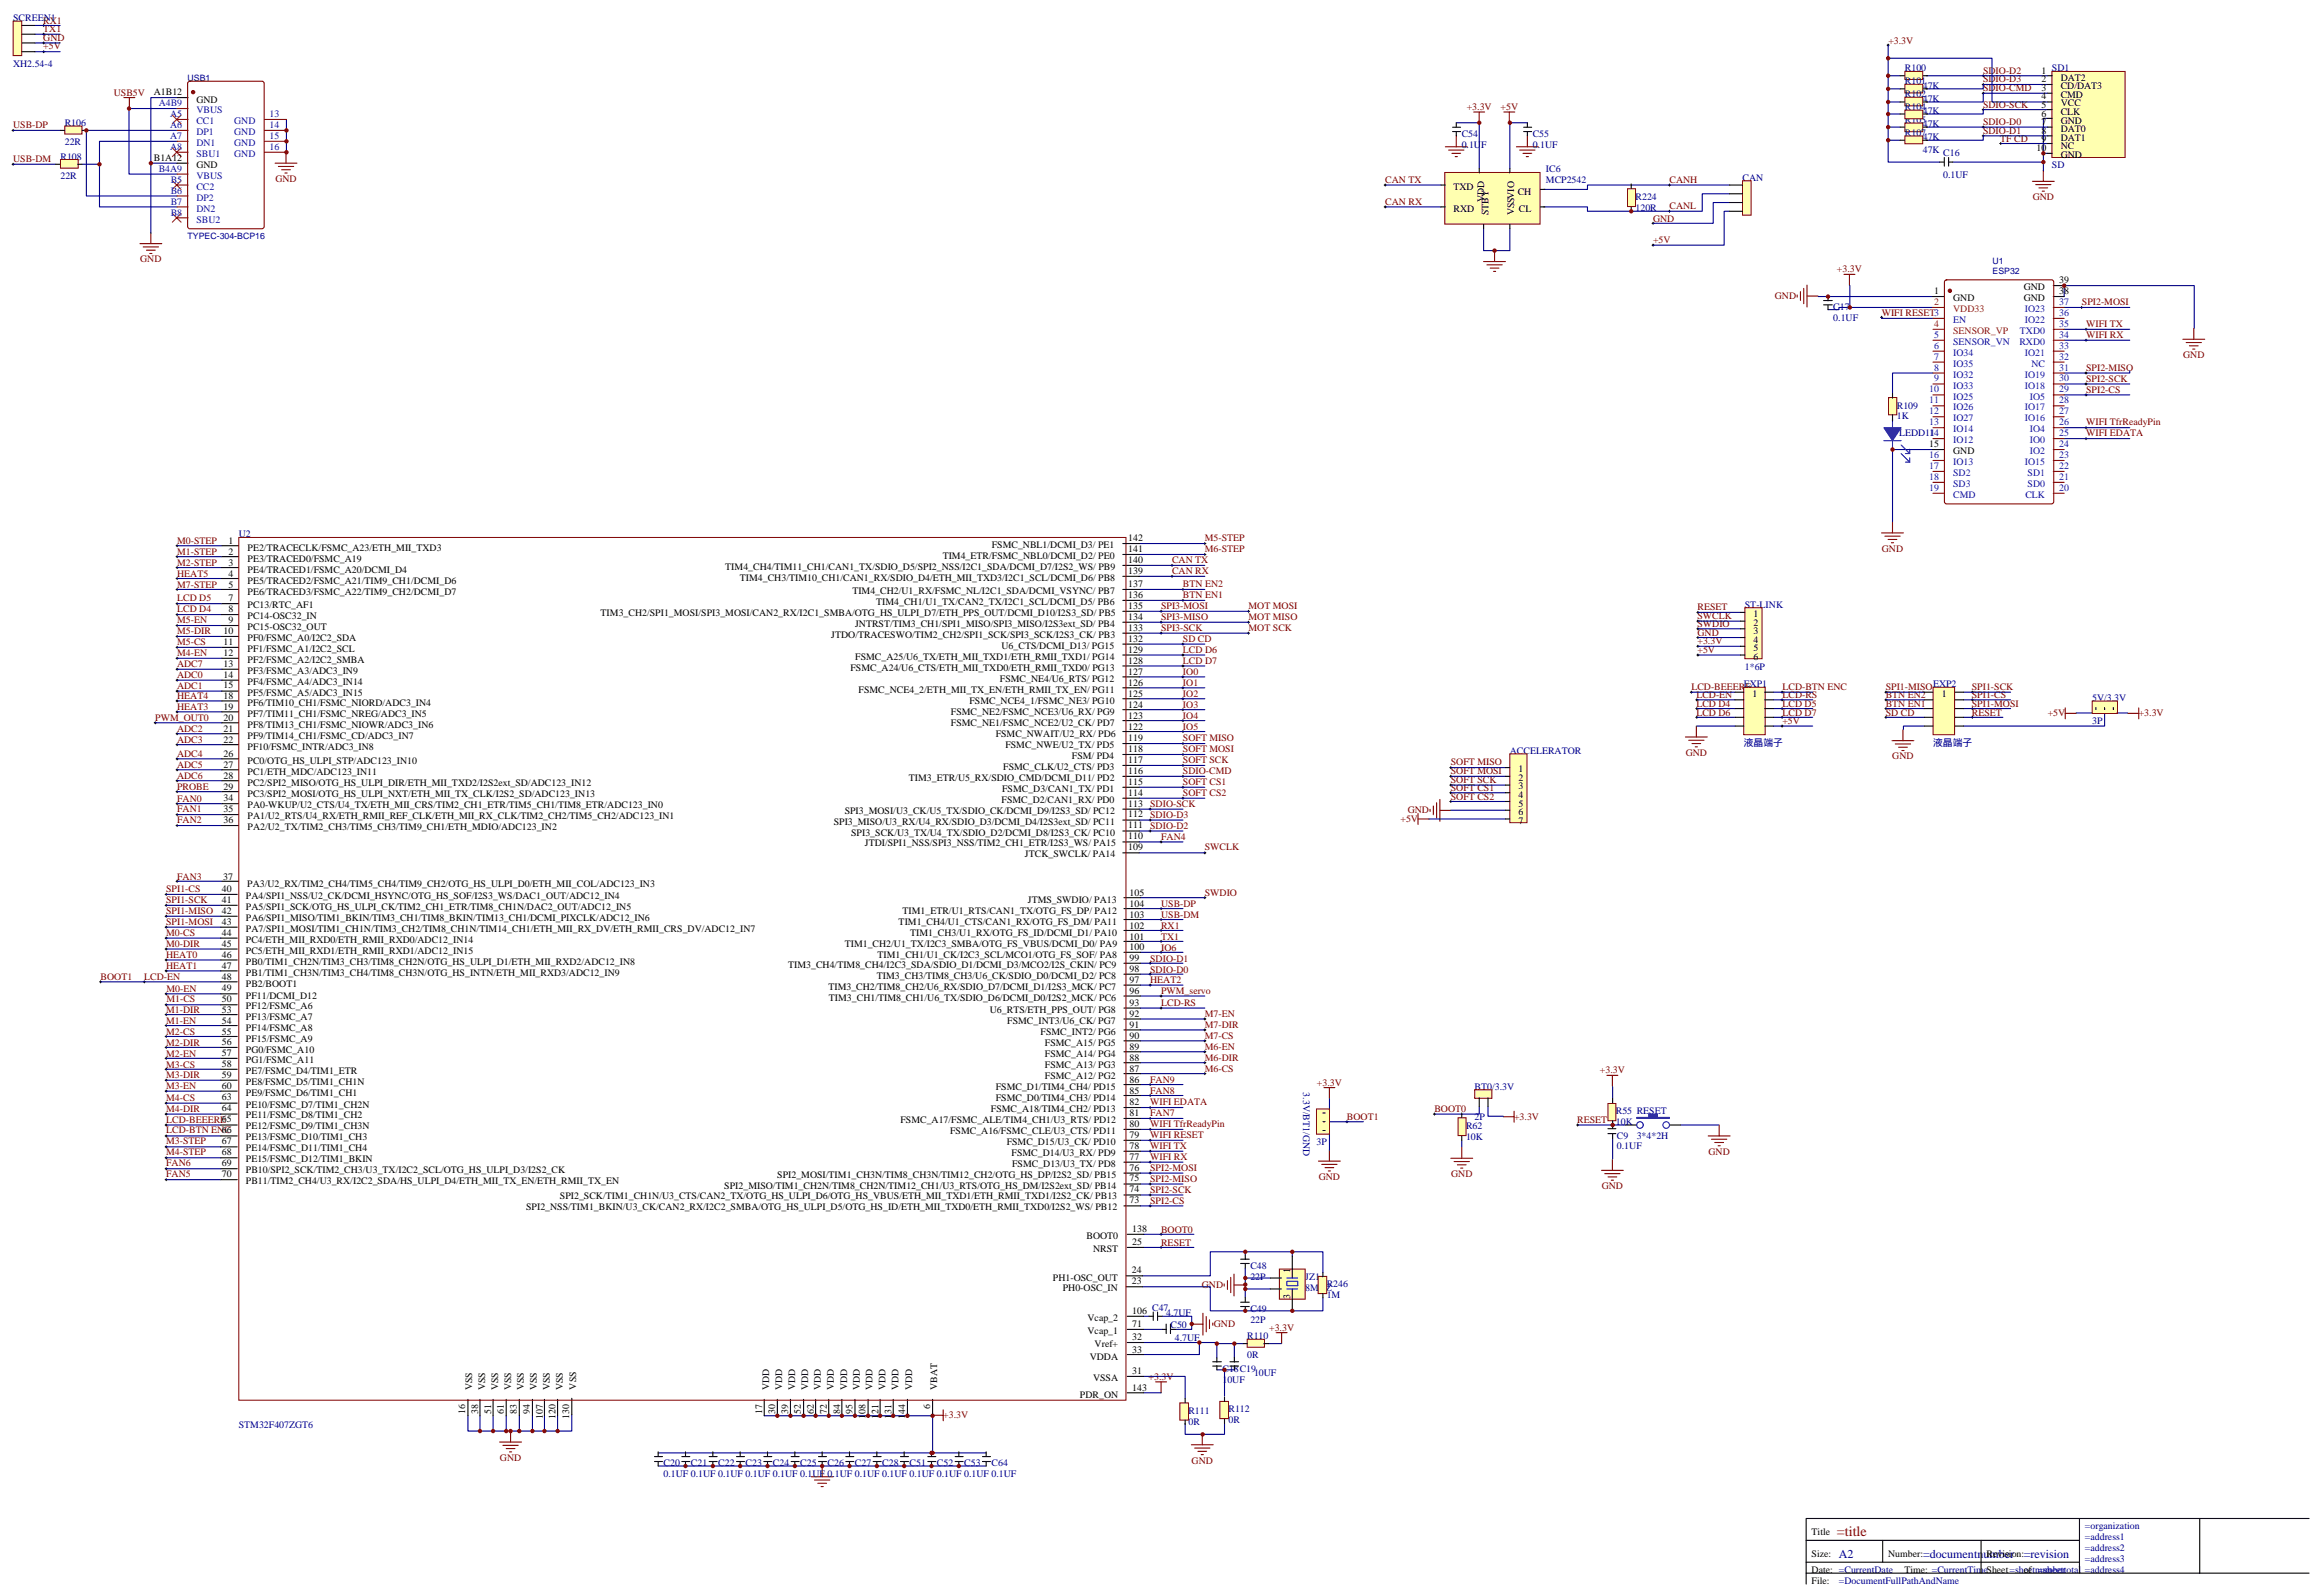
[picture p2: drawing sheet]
<svg xmlns="http://www.w3.org/2000/svg" width="749mm" height="515mm" viewBox="0 0 749 515" stroke-linecap="round" stroke-linejoin="round" font-family="sans-serif">
<defs><g id="words">
<text font-size="4.6" fill="#800000" x="592.7" y="495.8">=title</text>
<g font-size="3.9" fill="#000080">
<text x="593.4" y="502.8">A2</text>
<text x="620.5" y="502.8">=documentnumber</text>
<text x="653" y="502.8">=revision</text>
</g>
<g font-size="3.2" fill="#000080">
<text x="4.2" y="6.8">SCREEN1</text>
<text x="4.2" y="21.5">XH2.54-4</text>
<text x="614.6" y="23.1">R100</text>
<text x="614.6" y="27.2">R101</text>
<text x="620.4" y="28.6">47K</text>
<text x="614.6" y="31.4">R102</text>
<text x="614.6" y="35.6">R104</text>
<text x="620.4" y="32.8">47K</text>
<text x="20.9" y="40.7">R106</text>
<text x="614.6" y="39.7">R105</text>
<text x="620.4" y="36.9">47K</text>
<text x="620.4" y="41.1">47K</text>
<text x="20.9" y="46.8">22R</text>
<text x="471.6" y="47.8">0.1UF</text>
<text x="471.6" y="44.2">C54</text>
<text x="494.6" y="47.8">0.1UF</text>
<text x="494.6" y="44.2">C55</text>
<text x="614.6" y="43.9">R107</text>
<text x="620.4" y="45.3">47K</text>
<text x="19.5" y="51.5">R108</text>
<text x="620.4" y="49.4">47K</text>
<text x="627" y="50.5">C16</text>
<text x="19.5" y="57.8">22R</text>
<text x="498.8" y="59.2">MCP2542</text>
<text x="498.8" y="55.7">IC6</text>
<text x="562.3" y="58.3">CAN</text>
<text x="627" y="57.5">0.1UF</text>
<text x="662.1" y="54.4">SD</text>
<text x="527.7" y="64.4">R224</text>
<text x="527.7" y="68">120R</text>
<text x="591.6" y="100.2">C17</text>
<text x="591.6" y="103.7">0.1UF</text>
<text x="612" y="131.9">R109</text>
<text x="612" y="135.4">1K</text>
<text x="612.8" y="140.9">LEDD11</text>
<text x="77.1" y="173.5">U2</text>
<text x="563" y="196.1">ST-LINK</text>
<text x="562.6" y="221.9">EXP1</text>
<text x="563" y="216.1">1*6P</text>
<text x="675.1" y="226.3">5V/3.3V</text>
<text x="675.1" y="233.8">3P</text>
<text x="487.2" y="243.3">ACCELERATOR</text>
<text x="562.6" y="240.7">液晶端子</text>
<text x="623.7" y="240.7">液晶端子</text>
<text x="420.5" y="352.5" transform="rotate(90 420.5 352.5)">3.3V/BT1/GND</text>
<text x="475.8" y="351.7">BT0/3.3V</text>
<text x="521.4" y="359.7">R55 RESET</text>
<text x="473.1" y="364.3">R62</text>
<text x="475.8" y="361.5">2P</text>
<text x="521.4" y="363.2">10K</text>
<text x="424.8" y="369.6">3P</text>
<text x="473.1" y="367.8">10K</text>
<text x="521.7" y="371">0.1UF</text>
<text x="521.7" y="367.5">C9</text>
<text x="528.1" y="367.7">3*4*2H</text>
<text x="403.4" y="413.1">22P</text>
<text x="403.4" y="409.6">C48</text>
<text x="421.1" y="413.1">JZ1</text>
<text x="421.1" y="416.7">8MHZ</text>
<text x="428.1" y="419">1M</text>
<text x="428.1" y="415.5">R246</text>
<text x="371.8" y="423.1">C47</text>
<text x="376.3" y="424.6">4.7UF</text>
<text x="403.4" y="423.5">C49</text>
<text x="377.7" y="428.8">C50</text>
<text x="403.4" y="427">22P</text>
<text x="379.1" y="432.8">4.7UF</text>
<text x="402.4" y="432.3">R110</text>
<text x="394.4" y="442.7">C18C19</text>
<text x="402.4" y="438.4">0R</text>
<text x="394.4" y="446.2">10UF</text>
<text x="404.6" y="444.3">10UF</text>
<text x="396.4" y="455.8">R112</text>
<text x="77.1" y="460.9">STM32F407ZGT6</text>
<text x="383.5" y="459.9">0R</text>
<text x="383.5" y="456.3">R111</text>
<text x="396.4" y="459.4">0R</text>
<text x="214.1" y="473.3">C20</text>
<text x="222.9" y="473.3">C21</text>
<text x="231.8" y="473.3">C22</text>
<text x="240.6" y="473.3">C23</text>
<text x="249.4" y="473.3">C24</text>
<text x="258.2" y="473.3">C25</text>
<text x="267" y="473.3">C26</text>
<text x="275.9" y="473.3">C27</text>
<text x="284.7" y="473.3">C28</text>
<text x="293.5" y="473.3">C51</text>
<text x="302.3" y="473.3">C52</text>
<text x="311.1" y="473.3">C53</text>
<text x="319.9" y="473.3">C64</text>
<text x="214.1" y="476.8">0.1UF 0.1UF 0.1UF 0.1UF 0.1UF 0.1UF 0.1UF 0.1UF 0.1UF 0.1UF 0.1UF 0.1UF 0.1UF</text>
<text x="672.7" y="493.6">=organization</text>
<text x="672.7" y="497.2">=address1</text>
<text x="672.7" y="500.7">=address2</text>
<text x="672.7" y="504.2">=address3</text>
<text x="593.4" y="511.3">=DocumentFullPathAndName</text>
</g>
<g font-size="3.2" fill="#800000">
<text x="14" y="7.6">RX1</text>
<text x="14" y="10.4">TX1</text>
<text x="14" y="13.1">GND</text>
<text x="14" y="15.9">+5V</text>
<text x="609.3" y="14.1">+3.3V</text>
<text x="639.9" y="23.8">SDIO-D2</text>
<text x="639.9" y="26.6">SDIO-D3</text>
<text x="639.9" y="29.4">SDIO-CMD</text>
<text x="36.7" y="30.9">USB5V</text>
<text x="473.3" y="35.5">+3.3V</text>
<text x="484.2" y="35.5">+5V</text>
<text x="639.9" y="34.9">SDIO-SCK</text>
<text x="4.2" y="41.5">USB-DP</text>
<text x="639.9" y="40.5">SDIO-D0</text>
<text x="639.9" y="43.3">SDIO-D1</text>
<text x="645.4" y="45.8">TF CD</text>
<text x="4.2" y="52.3">USB-DM</text>
<text x="88.9" y="58.7">GND</text>
<text x="447" y="59.2">CAN TX</text>
<text x="538.7" y="59.1">CANH</text>
<text x="655.9" y="64.6">GND</text>
<text x="447" y="66.1">CAN RX</text>
<text x="533.4" y="71.5">GND</text>
<text x="538.7" y="67.4">CANL</text>
<text x="533.4" y="78.5">+5V</text>
<text x="45.2" y="84.7">GND</text>
<text x="592.7" y="87.9">+3.3V</text>
<text x="572.7" y="96.5">GND</text>
<text x="607.2" y="101.9">WIFI RESET3</text>
<text x="671.8" y="98.5">SPI2-MOSI</text>
<text x="673.1" y="105.6">WIFI TX</text>
<text x="673.1" y="109.1">WIFI RX</text>
<text x="673.1" y="119.7">SPI2-MISO</text>
<text x="704.4" y="115.6">GND</text>
<text x="673.1" y="123.2">SPI2-SCK</text>
<text x="673.1" y="126.7">SPI2-CS</text>
<text x="673.1" y="137.3">WIFI TfrReadyPin</text>
<text x="673.1" y="140.8">WIFI EDATA</text>
<text x="57.1" y="175.7">M0-STEP</text>
<text x="57.1" y="179.2">M1-STEP</text>
<text x="388.8" y="178.3">M6-STEP</text>
<text x="388.8" y="174.8">M5-STEP</text>
<text x="607.2" y="178.1">GND</text>
<text x="57.1" y="182.7">M2-STEP</text>
<text x="378.2" y="181.8">CAN TX</text>
<text x="378.2" y="185.3">CAN RX</text>
<text x="57.1" y="186.3">HEAT5</text>
<text x="57.1" y="189.8">M7-STEP</text>
<text x="381.7" y="189.6">BTN EN2</text>
<text x="57.1" y="194.1">LCD D5</text>
<text x="57.1" y="197.6">LCD D4</text>
<text x="374.6" y="196.7">SPI3-MOSI</text>
<text x="381.7" y="193.1">BTN EN1</text>
<text x="402.9" y="196.7">MOT MOSI</text>
<text x="547.7" y="196.9">RESET</text>
<text x="57.1" y="201.1">M5-EN</text>
<text x="374.6" y="200.2">SPI3-MISO</text>
<text x="374.6" y="203.7">SPI3-SCK</text>
<text x="402.9" y="203.7">MOT SCK</text>
<text x="402.9" y="200.2">MOT MISO</text>
<text x="547.7" y="199.7">SWCLK</text>
<text x="547.7" y="202.5">SWDIO</text>
<text x="57.1" y="208.2">M5-CS</text>
<text x="57.1" y="204.6">M5-DIR</text>
<text x="381.7" y="207.3">SD CD</text>
<text x="547.7" y="205.2">GND</text>
<text x="547.7" y="208">+3.3V</text>
<text x="57.1" y="215.2">ADC7</text>
<text x="57.1" y="211.7">M4-EN</text>
<text x="381.7" y="210.9">LCD D6</text>
<text x="381.7" y="214.4">LCD D7</text>
<text x="547.7" y="210.8">+5V</text>
<text x="57.1" y="218.8">ADC0</text>
<text x="381.7" y="217.9">IO0</text>
<text x="381.7" y="221.5">IO1</text>
<text x="57.1" y="225.7">HEAT4</text>
<text x="57.1" y="222.3">ADC1</text>
<text x="381.7" y="225">IO2</text>
<text x="545.7" y="222.6">LCD-BEEERE</text>
<text x="547.4" y="225.4">LCD-EN</text>
<text x="575.1" y="222.6">LCD-BTN ENC</text>
<text x="575.1" y="225.4">LCD-RS</text>
<text x="608.5" y="222.6">SPI1-MISOEXP2</text>
<text x="608.5" y="225.4">BTN EN2</text>
<text x="636.2" y="222.6">SPI1-SCK</text>
<text x="636.2" y="225.4">SPI1-CS</text>
<text x="50.1" y="232.7">PWM_OUT0</text>
<text x="57.1" y="229.2">HEAT3</text>
<text x="381.7" y="228.5">IO3</text>
<text x="381.7" y="232.1">IO4</text>
<text x="547.4" y="228.2">LCD D4</text>
<text x="547.4" y="230.9">LCD D6</text>
<text x="575.1" y="228.2">LCD D5</text>
<text x="575.1" y="230.9">LCD D7</text>
<text x="575.1" y="233.7">+5V</text>
<text x="608.5" y="228.2">BTN EN1</text>
<text x="608.5" y="230.9">SD CD</text>
<text x="636.2" y="228.2">SPI1-MOSI</text>
<text x="636.2" y="230.9">RESET</text>
<text x="660.7" y="231.2">+5V</text>
<text x="690.1" y="231.2">+3.3V</text>
<text x="57.1" y="236.2">ADC2</text>
<text x="57.1" y="239.8">ADC3</text>
<text x="381.7" y="235.6">IO5</text>
<text x="381.7" y="239.2">SOFT MISO</text>
<text x="57.1" y="244.4">ADC4</text>
<text x="381.7" y="242.8">SOFT MOSI</text>
<text x="543.9" y="243.9">GND</text>
<text x="610.6" y="245.1">GND</text>
<text x="57.1" y="247.9">ADC5</text>
<text x="57.1" y="251.5">ADC6</text>
<text x="381.7" y="246.3">SOFT SCK</text>
<text x="381.7" y="249.8">SDIO-CMD</text>
<text x="468.1" y="247">SOFT MISO</text>
<text x="468.1" y="249.8">SOFT MOSI</text>
<text x="57.1" y="255">PROBE</text>
<text x="381.7" y="256.9">SOFT CS2</text>
<text x="381.7" y="253.3">SOFT CS1</text>
<text x="468.1" y="252.6">SOFT SCK</text>
<text x="468.1" y="255.4">SOFT CS1</text>
<text x="57.1" y="258.7">FAN0</text>
<text x="57.1" y="262.2">FAN1</text>
<text x="371.1" y="260.4">SDIO-SCK</text>
<text x="371.1" y="263.9">SDIO-D3</text>
<text x="454.2" y="262.5">GND</text>
<text x="468.1" y="258.1">SOFT CS2</text>
<text x="57.1" y="265.8">FAN2</text>
<text x="371.1" y="267.5">SDIO-D2</text>
<text x="451.9" y="265.3">+5V</text>
<text x="374.6" y="271">FAN4</text>
<text x="388.8" y="274.5">SWCLK</text>
<text x="57.1" y="284">FAN3</text>
<text x="53.6" y="288">SPI1-CS</text>
<text x="53.6" y="291.5">SPI1-SCK</text>
<text x="374.6" y="292.7">USB-DP</text>
<text x="388.8" y="289.2">SWDIO</text>
<text x="53.6" y="295.1">SPI1-MISO</text>
<text x="53.6" y="298.6">SPI1-MOSI</text>
<text x="374.6" y="299.8">RX1</text>
<text x="374.6" y="296.3">USB-DM</text>
<text x="53.6" y="305.6">M0-DIR</text>
<text x="53.6" y="302.1">M0-CS</text>
<text x="374.6" y="303.3">TX1</text>
<text x="53.6" y="309.2">HEAT0</text>
<text x="371.1" y="310.4">SDIO-D1</text>
<text x="374.6" y="306.8">IO6</text>
<text x="32.5" y="316.2">BOOT1</text>
<text x="46.6" y="316.2">LCD-EN</text>
<text x="53.6" y="312.7">HEAT1</text>
<text x="371.1" y="313.9">SDIO-D0</text>
<text x="371.1" y="317.4">HEAT2</text>
<text x="53.7" y="323.5">M1-CS</text>
<text x="53.7" y="320.1">M0-EN</text>
<text x="374.6" y="321">PWM_servo</text>
<text x="53.6" y="326.9">M1-DIR</text>
<text x="374.6" y="324.8">LCD-RS</text>
<text x="388.8" y="328.4">M7-EN</text>
<text x="53.6" y="334">M2-CS</text>
<text x="53.6" y="330.5">M1-EN</text>
<text x="388.8" y="331.9">M7-DIR</text>
<text x="388.8" y="335.4">M7-CS</text>
<text x="53.6" y="341">M2-EN</text>
<text x="53.6" y="337.5">M2-DIR</text>
<text x="388.8" y="339">M6-EN</text>
<text x="53.6" y="344.6">M3-CS</text>
<text x="388.8" y="346">M6-CS</text>
<text x="388.8" y="342.5">M6-DIR</text>
<text x="516.3" y="346.5">+3.3V</text>
<text x="53.6" y="351.6">M3-EN</text>
<text x="53.6" y="348.1">M3-DIR</text>
<text x="371.1" y="353.1">FAN8</text>
<text x="371.1" y="349.5">FAN9</text>
<text x="424.9" y="350.4">+3.3V</text>
<text x="53.6" y="358.8">M4-DIR</text>
<text x="53.6" y="355.3">M4-CS</text>
<text x="371.1" y="356.7">WIFI EDATA</text>
<text x="462.8" y="359">BOOT0</text>
<text x="53.6" y="362.3">LCD-BEEERE</text>
<text x="53.6" y="365.8">LCD-BTN ENC</text>
<text x="371.1" y="363.8">WIFI TfrReadyPin</text>
<text x="371.1" y="360.2">FAN7</text>
<text x="434.6" y="361.5">BOOT1</text>
<text x="488.6" y="361.4">+3.3V</text>
<text x="508.9" y="362.5">RESET</text>
<text x="53.6" y="369.4">M3-STEP</text>
<text x="371.1" y="370.8">WIFI TX</text>
<text x="371.1" y="367.3">WIFI RESET</text>
<text x="53.6" y="376.4">FAN6</text>
<text x="53.6" y="372.9">M4-STEP</text>
<text x="371.1" y="377.9">SPI2-MOSI</text>
<text x="371.1" y="374.3">WIFI RX</text>
<text x="551.3" y="372.7">GND</text>
<text x="53.6" y="380">FAN5</text>
<text x="371.1" y="381.4">SPI2-MISO</text>
<text x="425.5" y="380.8">GND</text>
<text x="468.2" y="379.9">GND</text>
<text x="516.8" y="383.8">GND</text>
<text x="371.1" y="388.5">SPI2-CS</text>
<text x="371.1" y="384.9">SPI2-SCK</text>
<text x="374.6" y="397.8">BOOT0</text>
<text x="374.6" y="402">RESET</text>
<text x="387.8" y="415.7">GND</text>
<text x="391.7" y="428.3">GND</text>
<text x="409.5" y="429.5">+3.3V</text>
<text x="370.6" y="445.4">+3.3V</text>
<text x="304.3" y="457.8">+3.3V</text>
<text x="161.3" y="471.5">GND</text>
<text x="384.5" y="472.4">GND</text>
</g>
<g font-size="3.2">
<text x="658.7" y="23.7">1 SD1</text>
<text x="658.7" y="26.5">2</text>
<text x="658.7" y="29.3">3</text>
<text x="664.9" y="26">DAT2</text>
<text x="664.9" y="28.8">CD/DAT3</text>
<text x="49.6" y="30.8">A1B12</text>
<text x="63.4" y="33.1">GND</text>
<text x="658.7" y="32.1">4</text>
<text x="658.7" y="34.9">5</text>
<text x="664.9" y="31.6">CMD</text>
<text x="664.9" y="34.4">VCC</text>
<text x="658.7" y="37.6">6</text>
<text x="658.7" y="40.4">7</text>
<text x="664.9" y="37.1">CLK</text>
<text x="664.9" y="39.9">GND</text>
<text x="658.7" y="43.2">8</text>
<text x="658.7" y="45.7">9</text>
<text x="664.9" y="42.7">DAT0</text>
<text x="664.9" y="45.5">DAT1</text>
<text x="664.9" y="48">NC</text>
<text x="49.6" y="52">B1A12</text>
<text x="657.2" y="48.7">10</text>
<text x="664.9" y="51">GND</text>
<text x="63.4" y="54.3">GND</text>
<text x="469" y="61.4">TXD</text>
<text x="478.9" y="65.3" transform="rotate(-90 478.9 65.3)">VDD</text>
<text x="489.7" y="62.8">CH</text>
<text x="469" y="68.4">RXD</text>
<text x="480.3" y="69.5" transform="rotate(-90 480.3 69.5)">STBY</text>
<text x="488.6" y="69.5" transform="rotate(-90 488.6 69.5)">VSSVIO</text>
<text x="490.1" y="68.4">CL</text>
<text x="624" y="94.9">1</text>
<text x="653" y="93.7">GND</text>
<text x="664.4" y="91.4">39</text>
<text x="664.4" y="94.9">38</text>
<text x="630.2" y="97.2">GND</text>
<text x="653" y="97.2">GND</text>
<text x="622.5" y="144.3">15</text>
<text x="630.2" y="146.6">GND</text>
<text x="73.7" y="175.6">1</text>
<text x="73.7" y="179.1">2</text>
<text x="79.9" y="177.9">PE2/TRACECLK/FSMC_A23/ETH_MII_TXD3</text>
<text x="320" y="177">FSMC_NBL1/DCMI_D3/ PE1</text>
<text x="364.1" y="178.2">141</text>
<text x="364.1" y="174.7">142</text>
<text x="73.7" y="182.7">3</text>
<text x="79.9" y="181.4">PE3/TRACED0/FSMC_A19</text>
<text x="79.9" y="185">PE4/TRACED1/FSMC_A20/DCMI_D4</text>
<text x="234" y="184">TIM4_CH4/TIM11_CH1/CAN1_TX/SDIO_D5/SPI2_NSS/I2C1_SDA/DCMI_D7/I2S2_WS/ PB9</text>
<text x="304.2" y="180.5">TIM4_ETR/FSMC_NBL0/DCMI_D2/ PE0</text>
<text x="364.1" y="185.3">139</text>
<text x="364.1" y="181.7">140</text>
<text x="73.7" y="186.2">4</text>
<text x="73.7" y="189.7">5</text>
<text x="79.9" y="188.5">PE5/TRACED2/FSMC_A21/TIM9_CH1/DCMI_D6</text>
<text x="238.7" y="187.6">TIM4_CH3/TIM10_CH1/CAN1_RX/SDIO_D4/ETH_MII_TXD3/I2C1_SCL/DCMI_D6/ PB8</text>
<text x="275" y="191.8">TIM4_CH2/U1_RX/FSMC_NL/I2C1_SDA/DCMI_VSYNC/ PB7</text>
<text x="364.1" y="189.5">137</text>
<text x="73.7" y="194">7</text>
<text x="73.7" y="197.5">8</text>
<text x="79.9" y="192">PE6/TRACED3/FSMC_A22/TIM9_CH2/DCMI_D7</text>
<text x="79.9" y="196.3">PC13/RTC_AF1</text>
<text x="282.7" y="195.4">TIM4_CH1/U1_TX/CAN2_TX/I2C1_SCL/DCMI_D5/ PB6</text>
<text x="364.1" y="196.6">135</text>
<text x="364.1" y="193.1">136</text>
<text x="73.7" y="201">9</text>
<text x="79.9" y="199.8">PC14-OSC32_IN</text>
<text x="79.9" y="203.3">PC15-OSC32_OUT</text>
<text x="193.8" y="198.9">TIM3_CH2/SPI1_MOSI/SPI3_MOSI/CAN2_RX/I2C1_SMBA/OTG_HS_ULPI_D7/ETH_PPS_OUT/DCMI_D10/I2S3_SD/ PB5</text>
<text x="275.9" y="202.4">JNTRST/TIM3_CH1/SPI1_MISO/SPI3_MISO/I2S3ext_SD/ PB4</text>
<text x="364.1" y="203.7">133</text>
<text x="364.1" y="200.1">134</text>
<text x="565.8" y="199.1">1</text>
<text x="565.8" y="201.9">2</text>
<text x="72.1" y="204.6">10</text>
<text x="72.1" y="208.1">11</text>
<text x="79.9" y="206.9">PF0/FSMC_A0/I2C2_SDA</text>
<text x="268.2" y="206">JTDO/TRACESWO/TIM2_CH2/SPI1_SCK/SPI3_SCK/I2S3_CK/ PB3</text>
<text x="323.2" y="209.5">U6_CTS/DCMI_D13/ PG15</text>
<text x="364.1" y="207.2">132</text>
<text x="565.8" y="204.7">3</text>
<text x="565.8" y="207.5">4</text>
<text x="72.1" y="211.6">12</text>
<text x="72.1" y="215.2">13</text>
<text x="79.9" y="210.4">PF1/FSMC_A1/I2C2_SCL</text>
<text x="79.9" y="213.9">PF2/FSMC_A2/I2C2_SMBA</text>
<text x="276" y="213.1">FSMC_A25/U6_TX/ETH_MII_TXD1/ETH_RMII_TXD1/ PG14</text>
<text x="364.1" y="214.4">128</text>
<text x="364.1" y="210.8">129</text>
<text x="565.8" y="210.2">5</text>
<text x="565.8" y="213">6</text>
<text x="72.1" y="218.7">14</text>
<text x="79.9" y="217.5">PF3/FSMC_A3/ADC3_IN9</text>
<text x="79.9" y="221">PF4/FSMC_A4/ADC3_IN14</text>
<text x="274.4" y="216.6">FSMC_A24/U6_CTS/ETH_MII_TXD0/ETH_RMII_TXD0/ PG13</text>
<text x="322.7" y="220.2">FSMC_NE4/U6_RTS/ PG12</text>
<text x="364.1" y="221.4">126</text>
<text x="364.1" y="217.9">127</text>
<text x="72.1" y="222.2">15</text>
<text x="72.1" y="225.6">18</text>
<text x="79.9" y="224.5">PF5/FSMC_A5/ADC3_IN15</text>
<text x="79.9" y="227.9">PF6/TIM10_CH1/FSMC_NIORD/ADC3_IN4</text>
<text x="277.1" y="223.7">FSMC_NCE4_2/ETH_MII_TX_EN/ETH_RMII_TX_EN/ PG11</text>
<text x="312.8" y="227.2">FSMC_NCE4_1/FSMC_NE3/ PG10</text>
<text x="364.1" y="224.9">125</text>
<text x="565.5" y="224.8">1</text>
<text x="626.6" y="224.8">1</text>
<text x="72.1" y="229.1">19</text>
<text x="72.1" y="232.6">20</text>
<text x="79.9" y="231.4">PF7/TIM11_CH1/FSMC_NREG/ADC3_IN5</text>
<text x="306.8" y="230.8">FSMC_NE2/FSMC_NCE3/U6_RX/ PG9</text>
<text x="364.1" y="232">123</text>
<text x="364.1" y="228.5">124</text>
<text x="72.1" y="236.2">21</text>
<text x="72.1" y="239.7">22</text>
<text x="79.9" y="234.9">PF8/TIM13_CH1/FSMC_NIOWR/ADC3_IN6</text>
<text x="79.9" y="238.5">PF9/TIM14_CH1/FSMC_CD/ADC3_IN7</text>
<text x="306.8" y="234.3">FSMC_NE1/FSMC_NCE2/U2_CK/ PD7</text>
<text x="321.3" y="237.8">FSMC_NWAIT/U2_RX/ PD6</text>
<text x="364.1" y="239.2">119</text>
<text x="364.1" y="235.5">122</text>
<text x="72.1" y="244.4">26</text>
<text x="79.9" y="242">PF10/FSMC_INTR/ADC3_IN8</text>
<text x="324.4" y="241.5">FSMC_NWE/U2_TX/ PD5</text>
<text x="345.9" y="245">FSM/ PD4</text>
<text x="364.1" y="242.7">118</text>
<text x="72.1" y="247.9">27</text>
<text x="72.1" y="251.4">28</text>
<text x="79.9" y="246.6">PC0/OTG_HS_ULPI_STP/ADC123_IN10</text>
<text x="79.9" y="250.2">PC1/ETH_MDC/ADC123_IN11</text>
<text x="323.7" y="248.5">FSMC_CLK/U2_CTS/ PD3</text>
<text x="364.1" y="249.7">116</text>
<text x="364.1" y="246.2">117</text>
<text x="490" y="249.3">1</text>
<text x="72.1" y="254.9">29</text>
<text x="79.9" y="253.7">PC2/SPI2_MISO/OTG_HS_ULPI_DIR/ETH_MII_TXD2/I2S2ext_SD/ADC123_IN12</text>
<text x="79.9" y="257.2">PC3/SPI2_MOSI/OTG_HS_ULPI_NXT/ETH_MII_TX_CLK/I2S2_SD/ADC123_IN13</text>
<text x="293.3" y="252">TIM3_ETR/U5_RX/SDIO_CMD/DCMI_D11/ PD2</text>
<text x="323.3" y="255.6">FSMC_D3/CAN1_TX/ PD1</text>
<text x="364.1" y="256.8">114</text>
<text x="364.1" y="253.3">115</text>
<text x="490" y="252">2</text>
<text x="490" y="254.8">3</text>
<text x="490" y="257.6">4</text>
<text x="72.1" y="258.6">34</text>
<text x="72.1" y="262.2">35</text>
<text x="79.9" y="260.9">PA0-WKUP/U2_CTS/U4_TX/ETH_MII_CRS/TIM2_CH1_ETR/TIM5_CH1/TIM8_ETR/ADC123_IN0</text>
<text x="272.5" y="262.6">SPI3_MOSI/U3_CK/U5_TX/SDIO_CK/DCMI_D9/I2S3_SD/ PC12</text>
<text x="323.2" y="259.1">FSMC_D2/CAN1_RX/ PD0</text>
<text x="364.1" y="263.9">112</text>
<text x="364.1" y="260.3">113</text>
<text x="490" y="260.4">5</text>
<text x="490" y="263.1">6</text>
<text x="72.1" y="265.7">36</text>
<text x="79.9" y="264.5">PA1/U2_RTS/U4_RX/ETH_RMII_REF_CLK/ETH_MII_RX_CLK/TIM2_CH2/TIM5_CH2/ADC123_IN1</text>
<text x="79.9" y="268">PA2/U2_TX/TIM2_CH3/TIM5_CH3/TIM9_CH1/ETH_MDIO/ADC123_IN2</text>
<text x="269" y="266.1">SPI3_MISO/U3_RX/U4_RX/SDIO_D3/DCMI_D4/I2S3ext_SD/ PC11</text>
<text x="274.6" y="269.7">SPI3_SCK/U3_TX/U4_TX/SDIO_D2/DCMI_D8/I2S3_CK/ PC10</text>
<text x="364.1" y="267.4">111</text>
<text x="490" y="265.9">7</text>
<text x="279.1" y="273.2">JTDI/SPI1_NSS/SPI3_NSS/TIM2_CH1_ETR/I2S3_WS/ PA15</text>
<text x="364.1" y="274.4">109</text>
<text x="364.1" y="270.9">110</text>
<text x="330.7" y="276.7">JTCK_SWCLK/ PA14</text>
<text x="71.6" y="287.9">40</text>
<text x="72" y="283.9">37</text>
<text x="79.8" y="286.2">PA3/U2_RX/TIM2_CH4/TIM5_CH4/TIM9_CH2/OTG_HS_ULPI_D0/ETH_MII_COL/ADC123_IN3</text>
<text x="71.6" y="291.5">41</text>
<text x="79.3" y="290.2">PA4/SPI1_NSS/U2_CK/DCMI_HSYNC/OTG_HS_SOF/I2S3_WS/DAC1_OUT/ADC12_IN4</text>
<text x="79.3" y="293.8">PA5/SPI1_SCK/OTG_HS_ULPI_CK/TIM2_CH1_ETR/TIM8_CH1N/DAC2_OUT/ADC12_IN5</text>
<text x="331.7" y="291.4">JTMS_SWDIO/ PA13</text>
<text x="364.5" y="292.7">104</text>
<text x="364.5" y="289.1">105</text>
<text x="71.6" y="295">42</text>
<text x="71.6" y="298.5">43</text>
<text x="79.3" y="297.3">PA6/SPI1_MISO/TIM1_BKIN/TIM3_CH1/TIM8_BKIN/TIM13_CH1/DCMI_PIXCLK/ADC12_IN6</text>
<text x="290" y="298.5">TIM1_CH4/U1_CTS/CAN1_RX/OTG_FS_DM/ PA11</text>
<text x="291.2" y="295">TIM1_ETR/U1_RTS/CAN1_TX/OTG_FS_DP/ PA12</text>
<text x="364.5" y="299.7">102</text>
<text x="364.5" y="296.2">103</text>
<text x="71.6" y="302">44</text>
<text x="71.6" y="305.6">45</text>
<text x="79.3" y="300.8">PA7/SPI1_MOSI/TIM1_CH1N/TIM3_CH2/TIM8_CH1N/TIM14_CH1/ETH_MII_RX_DV/ETH_RMII_CRS_DV/ADC12_IN7</text>
<text x="79.3" y="304.3">PC4/ETH_MII_RXD0/ETH_RMII_RXD0/ADC12_IN14</text>
<text x="272.6" y="305.5">TIM1_CH2/U1_TX/I2C3_SMBA/OTG_FS_VBUS/DCMI_D0/ PA9</text>
<text x="293.7" y="302">TIM1_CH3/U1_RX/OTG_FS_ID/DCMI_D1/ PA10</text>
<text x="364.5" y="303.2">101</text>
<text x="71.6" y="309.1">46</text>
<text x="79.3" y="307.9">PC5/ETH_MII_RXD1/ETH_RMII_RXD1/ADC12_IN15</text>
<text x="79.3" y="311.4">PB0/TIM1_CH2N/TIM3_CH3/TIM8_CH2N/OTG_HS_ULPI_D1/ETH_MII_RXD2/ADC12_IN8</text>
<text x="283.1" y="309.1">TIM1_CH1/U1_CK/I2C3_SCL/MCO1/OTG_FS_SOF/ PA8</text>
<text x="364.5" y="310.3">99</text>
<text x="364.5" y="306.8">100</text>
<text x="71.6" y="312.6">47</text>
<text x="71.6" y="316.2">48</text>
<text x="79.3" y="314.9">PB1/TIM1_CH3N/TIM3_CH4/TIM8_CH3N/OTG_HS_INTN/ETH_MII_RXD3/ADC12_IN9</text>
<text x="254.3" y="312.6">TIM3_CH4/TIM8_CH4/I2C3_SDA/SDIO_D1/DCMI_D3/MCO2/I2S_CKIN/ PC9</text>
<text x="283" y="316.1">TIM3_CH3/TIM8_CH3/U6_CK/SDIO_D0/DCMI_D2/ PC8</text>
<text x="364.5" y="317.4">97</text>
<text x="364.5" y="313.8">98</text>
<text x="71.6" y="320">49</text>
<text x="71.6" y="323.5">50</text>
<text x="79.3" y="318.5">PB2/BOOT1</text>
<text x="79.3" y="322.3">PF11/DCMI_D12</text>
<text x="267.3" y="319.7">TIM3_CH2/TIM8_CH2/U6_RX/SDIO_D7/DCMI_D1/I2S3_MCK/ PC7</text>
<text x="267.5" y="323.2">TIM3_CH1/TIM8_CH1/U6_TX/SDIO_D6/DCMI_D0/I2S2_MCK/ PC6</text>
<text x="364.5" y="320.9">96</text>
<text x="71.6" y="326.9">53</text>
<text x="79.3" y="325.8">PF12/FSMC_A6</text>
<text x="79.3" y="329.1">PF13/FSMC_A7</text>
<text x="319.4" y="327.1">U6_RTS/ETH_PPS_OUT/ PG8</text>
<text x="364.5" y="328.3">92</text>
<text x="364.5" y="324.8">93</text>
<text x="71.6" y="330.4">54</text>
<text x="71.6" y="333.9">55</text>
<text x="79.3" y="332.7">PF14/FSMC_A8</text>
<text x="325" y="330.6">FSMC_INT3/U6_CK/ PG7</text>
<text x="335.8" y="334.1">FSMC_INT2/ PG6</text>
<text x="364.5" y="335.4">90</text>
<text x="364.5" y="331.8">91</text>
<text x="71.6" y="337.4">56</text>
<text x="71.6" y="341">57</text>
<text x="79.3" y="336.2">PF15/FSMC_A9</text>
<text x="79.3" y="339.7">PG0/FSMC_A10</text>
<text x="337.2" y="341.2">FSMC_A14/ PG4</text>
<text x="337.2" y="337.6">FSMC_A15/ PG5</text>
<text x="364.5" y="338.9">89</text>
<text x="71.6" y="344.5">58</text>
<text x="79.3" y="343.3">PG1/FSMC_A11</text>
<text x="79.3" y="346.8">PE7/FSMC_D4/TIM1_ETR</text>
<text x="337.2" y="344.7">FSMC_A13/ PG3</text>
<text x="364.5" y="345.9">87</text>
<text x="364.5" y="342.4">88</text>
<text x="71.6" y="348">59</text>
<text x="71.6" y="351.5">60</text>
<text x="79.3" y="350.3">PE8/FSMC_D5/TIM1_CH1N</text>
<text x="79.3" y="353.8">PE9/FSMC_D6/TIM1_CH1</text>
<text x="321.3" y="351.8">FSMC_D1/TIM4_CH4/ PD15</text>
<text x="337.2" y="348.2">FSMC_A12/ PG2</text>
<text x="364.5" y="353">85</text>
<text x="364.5" y="349.5">86</text>
<text x="71.6" y="355.2">63</text>
<text x="71.6" y="358.7">64</text>
<text x="79.3" y="357.5">PE10/FSMC_D7/TIM1_CH2N</text>
<text x="319.7" y="358.9">FSMC_A18/TIM4_CH2/ PD13</text>
<text x="321.3" y="355.3">FSMC_D0/TIM4_CH3/ PD14</text>
<text x="364.5" y="356.6">82</text>
<text x="71.6" y="362.2">65</text>
<text x="71.6" y="365.8">66</text>
<text x="79.3" y="361">PE11/FSMC_D8/TIM1_CH2</text>
<text x="79.3" y="364.5">PE12/FSMC_D9/TIM1_CH3N</text>
<text x="290.5" y="362.5">FSMC_A17/FSMC_ALE/TIM4_CH1/U3_RTS/ PD12</text>
<text x="306.6" y="366">FSMC_A16/FSMC_CLE/U3_CTS/ PD11</text>
<text x="364.5" y="363.7">80</text>
<text x="364.5" y="360.2">81</text>
<text x="71.6" y="369.3">67</text>
<text x="79.3" y="368.1">PE13/FSMC_D10/TIM1_CH3</text>
<text x="79.3" y="371.6">PE14/FSMC_D11/TIM1_CH4</text>
<text x="324.8" y="369.5">FSMC_D15/U3_CK/ PD10</text>
<text x="364.5" y="370.7">78</text>
<text x="364.5" y="367.2">79</text>
<text x="71.6" y="372.8">68</text>
<text x="71.6" y="376.4">69</text>
<text x="79.3" y="375.1">PE15/FSMC_D12/TIM1_BKIN</text>
<text x="326.4" y="373">FSMC_D14/U3_RX/ PD9</text>
<text x="326.6" y="376.6">FSMC_D13/U3_TX/ PD8</text>
<text x="364.5" y="377.8">76</text>
<text x="364.5" y="374.3">77</text>
<text x="71.6" y="379.9">70</text>
<text x="79.3" y="378.6">PB10/SPI2_SCK/TIM2_CH3/U3_TX/I2C2_SCL/OTG_HS_ULPI_D3/I2S2_CK</text>
<text x="79.3" y="382.2">PB11/TIM2_CH4/U3_RX/I2C2_SDA/HS_ULPI_D4/ETH_MII_TX_EN/ETH_RMII_TX_EN</text>
<text x="233.7" y="383.6">SPI2_MISO/TIM1_CH2N/TIM8_CH2N/TIM12_CH1/U3_RTS/OTG_HS_DM/I2S2ext_SD/ PB14</text>
<text x="250.8" y="380.1">SPI2_MOSI/TIM1_CH3N/TIM8_CH3N/TIM12_CH2/OTG_HS_DP/I2S2_SD/ PB15</text>
<text x="364.5" y="381.3">75</text>
<text x="180.7" y="387.1">SPI2_SCK/TIM1_CH1N/U3_CTS/CAN2_TX/OTG_HS_ULPI_D6/OTG_HS_VBUS/ETH_MII_TXD1/ETH_RMII_TXD1/I2S2_CK/ PB13</text>
<text x="364.5" y="388.4">73</text>
<text x="364.5" y="384.9">74</text>
<text x="169.8" y="390.7">SPI2_NSS/TIM1_BKIN/U3_CK/CAN2_RX/I2C2_SMBA/OTG_HS_ULPI_D5/OTG_HS_ID/ETH_MII_TXD0/ETH_RMII_TXD0/I2S2_WS/ PB12</text>
<text x="350.6" y="400.1">BOOT0</text>
<text x="365.3" y="401.9">25</text>
<text x="365.3" y="397.8">138</text>
<text x="352.7" y="404.2">NRST</text>
<text x="339.8" y="413.3">PH1-OSC_OUT</text>
<text x="365.2" y="411">24</text>
<text x="416.3" y="410.7" transform="rotate(-90 416.3 410.7)">1</text>
<text x="342.9" y="416.8">PH0-OSC_IN</text>
<text x="365.2" y="414.5">23</text>
<text x="416.3" y="419.4" transform="rotate(-90 416.3 419.4)">3</text>
<text x="365.3" y="424.2">106</text>
<text x="350.9" y="430.6">Vcap_1</text>
<text x="350.9" y="426.5">Vcap_2</text>
<text x="365.3" y="428.3">71</text>
<text x="353.2" y="434.8">Vref+</text>
<text x="365.3" y="432.5">32</text>
<text x="365.3" y="436.7">33</text>
<text x="351.6" y="439">VDDA</text>
<text x="365.3" y="443.6">31</text>
<text x="152.4" y="448.7" transform="rotate(-90 152.4 448.7)">VSS</text>
<text x="156.6" y="448.7" transform="rotate(-90 156.6 448.7)">VSS</text>
<text x="160.7" y="448.7" transform="rotate(-90 160.7 448.7)">VSS</text>
<text x="164.9" y="448.7" transform="rotate(-90 164.9 448.7)">VSS</text>
<text x="169.1" y="448.7" transform="rotate(-90 169.1 448.7)">VSS</text>
<text x="173.2" y="448.7" transform="rotate(-90 173.2 448.7)">VSS</text>
<text x="177.4" y="448.7" transform="rotate(-90 177.4 448.7)">VSS</text>
<text x="181.6" y="448.7" transform="rotate(-90 181.6 448.7)">VSS</text>
<text x="185.9" y="448.5" transform="rotate(-90 185.9 448.5)">VSS</text>
<text x="248.2" y="448.7" transform="rotate(-90 248.2 448.7)">VDD</text>
<text x="252.4" y="448.7" transform="rotate(-90 252.4 448.7)">VDD</text>
<text x="256.6" y="448.7" transform="rotate(-90 256.6 448.7)">VDD</text>
<text x="260.7" y="448.7" transform="rotate(-90 260.7 448.7)">VDD</text>
<text x="264.9" y="448.7" transform="rotate(-90 264.9 448.7)">VDD</text>
<text x="269.1" y="448.7" transform="rotate(-90 269.1 448.7)">VDD</text>
<text x="273.3" y="448.7" transform="rotate(-90 273.3 448.7)">VDD</text>
<text x="277.4" y="448.7" transform="rotate(-90 277.4 448.7)">VDD</text>
<text x="281.6" y="448.7" transform="rotate(-90 281.6 448.7)">VDD</text>
<text x="285.7" y="448.7" transform="rotate(-90 285.7 448.7)">VDD</text>
<text x="289.9" y="448.7" transform="rotate(-90 289.9 448.7)">VDD</text>
<text x="294.3" y="448.7" transform="rotate(-90 294.3 448.7)">VDD</text>
<text x="302.4" y="448.7" transform="rotate(-90 302.4 448.7)">VBAT</text>
<text x="352.7" y="445.9">VSSA</text>
<text x="365.3" y="448.9">143</text>
<text x="300.1" y="454.9" transform="rotate(-90 300.1 454.9)">6</text>
<text x="348.5" y="451.2">PDR_ON</text>
<text x="150.1" y="456.5" transform="rotate(-90 150.1 456.5)">16</text>
<text x="154.3" y="456.5" transform="rotate(-90 154.3 456.5)">38</text>
<text x="158.4" y="456.5" transform="rotate(-90 158.4 456.5)">51</text>
<text x="162.6" y="456.5" transform="rotate(-90 162.6 456.5)">61</text>
<text x="166.8" y="456.5" transform="rotate(-90 166.8 456.5)">83</text>
<text x="170.9" y="456.5" transform="rotate(-90 170.9 456.5)">94</text>
<text x="175.1" y="458" transform="rotate(-90 175.1 458)">107</text>
<text x="179.3" y="458" transform="rotate(-90 179.3 458)">120</text>
<text x="183.6" y="457.9" transform="rotate(-90 183.6 457.9)">130</text>
<text x="245.9" y="456.5" transform="rotate(-90 245.9 456.5)">17</text>
<text x="250.1" y="456.5" transform="rotate(-90 250.1 456.5)">30</text>
<text x="254.3" y="456.5" transform="rotate(-90 254.3 456.5)">39</text>
<text x="258.4" y="456.5" transform="rotate(-90 258.4 456.5)">52</text>
<text x="262.6" y="456.5" transform="rotate(-90 262.6 456.5)">62</text>
<text x="266.8" y="456.5" transform="rotate(-90 266.8 456.5)">72</text>
<text x="271" y="456.5" transform="rotate(-90 271 456.5)">84</text>
<text x="275.1" y="456.5" transform="rotate(-90 275.1 456.5)">95</text>
<text x="279.3" y="458" transform="rotate(-90 279.3 458)">108</text>
<text x="283.4" y="458" transform="rotate(-90 283.4 458)">121</text>
<text x="287.6" y="458" transform="rotate(-90 287.6 458)">131</text>
<text x="292.1" y="458" transform="rotate(-90 292.1 458)">144</text>
<text x="584.6" y="495.4">Title</text>
<text x="584.6" y="502.5">Size:</text>
<text x="609.2" y="502.5">Number:</text>
<text x="641" y="502.5">Revision:</text>
<text x="584.6" y="507.8">Date: =CurrentDate</text>
<text x="614.5" y="507.8">Time: =CurrentTimeSheet=sheetnumber</text>
<text x="653" y="507.8">of =sheettotal =address4</text>
<text x="584.6" y="511.3">File:</text>
</g>
<g font-size="3.2" fill="#00f">
<text x="51.2" y="34.3">A4B9</text>
<text x="54.9" y="41.4">A6</text>
<text x="54.9" y="37.9">A5</text>
<text x="63.4" y="40.1">CC1</text>
<text x="63.4" y="36.6">VBUS</text>
<text x="75.6" y="40.1">GND</text>
<text x="87" y="41.4">14</text>
<text x="87" y="37.9">13</text>
<text x="54.9" y="44.9">A7</text>
<text x="63.4" y="47.2">DN1</text>
<text x="63.4" y="43.7">DP1</text>
<text x="75.6" y="47.2">GND</text>
<text x="75.6" y="43.7">GND</text>
<text x="87" y="44.9">15</text>
<text x="54.9" y="48.4">A8</text>
<text x="63.4" y="50.7">SBU1</text>
<text x="75.6" y="50.7">GND</text>
<text x="87" y="48.4">16</text>
<text x="51.2" y="55.5">B4A9</text>
<text x="55.1" y="59">B5</text>
<text x="63.4" y="57.8">VBUS</text>
<text x="55.1" y="62.5">B6</text>
<text x="63.4" y="64.8">DP2</text>
<text x="63.4" y="61.3">CC2</text>
<text x="55.1" y="69.6">B8</text>
<text x="55.1" y="66.1">B7</text>
<text x="63.4" y="71.9">SBU2</text>
<text x="63.4" y="68.4">DN2</text>
<text x="653.3" y="100.7">IO23</text>
<text x="664.4" y="98.4">37</text>
<text x="664.4" y="102">36</text>
<text x="630.2" y="104.3">EN</text>
<text x="651.8" y="107.8">TXD0</text>
<text x="653.3" y="104.3">IO22</text>
<text x="664.4" y="105.5">35</text>
<text x="624" y="112.5">6</text>
<text x="624" y="109">5</text>
<text x="630.2" y="111.3">SENSOR_VN</text>
<text x="651.6" y="111.3">RXD0</text>
<text x="664.4" y="109">34</text>
<text x="664.4" y="112.5">33</text>
<text x="624" y="119.6">8</text>
<text x="624" y="116.1">7</text>
<text x="630.2" y="118.4">IO35</text>
<text x="630.2" y="114.8">IO34</text>
<text x="653.3" y="114.8">IO21</text>
<text x="655.5" y="118.4">NC</text>
<text x="664.4" y="116.1">32</text>
<text x="664.4" y="119.6">31</text>
<text x="624" y="123.1">9</text>
<text x="630.2" y="125.4">IO33</text>
<text x="630.2" y="121.9">IO32</text>
<text x="653.3" y="121.9">IO19</text>
<text x="653.3" y="125.4">IO18</text>
<text x="664.4" y="123.1">30</text>
<text x="622.5" y="130.2">11</text>
<text x="622.5" y="126.7">10</text>
<text x="630.2" y="129">IO25</text>
<text x="654.9" y="129">IO5</text>
<text x="664.4" y="126.7">29</text>
<text x="664.4" y="130.2">28</text>
<text x="622.5" y="137.2">13</text>
<text x="622.5" y="133.7">12</text>
<text x="630.2" y="136">IO27</text>
<text x="630.2" y="132.5">IO26</text>
<text x="653.3" y="132.5">IO17</text>
<text x="653.3" y="136">IO16</text>
<text x="664.4" y="133.7">27</text>
<text x="664.4" y="137.2">26</text>
<text x="622.5" y="140.8">14</text>
<text x="630.2" y="143.1">IO12</text>
<text x="630.2" y="139.5">IO14</text>
<text x="654.9" y="139.5">IO4</text>
<text x="654.9" y="143.1">IO0</text>
<text x="664.4" y="140.8">25</text>
<text x="622.5" y="147.8">16</text>
<text x="654.9" y="146.6">IO2</text>
<text x="664.4" y="144.3">24</text>
<text x="664.4" y="147.8">23</text>
<text x="622.5" y="154.9">18</text>
<text x="622.5" y="151.4">17</text>
<text x="630.2" y="153.6">SD2</text>
<text x="630.2" y="150.1">IO13</text>
<text x="653.3" y="150.1">IO15</text>
<text x="654.2" y="153.6">SD1</text>
<text x="664.4" y="151.4">22</text>
<text x="664.4" y="154.9">21</text>
<text x="622.5" y="158.4">19</text>
<text x="630.2" y="160.7">CMD</text>
<text x="630.2" y="157.2">SD3</text>
<text x="653.5" y="160.7">CLK</text>
<text x="654.2" y="157.2">SD0</text>
<text x="664.4" y="158.4">20</text>
</g>
<g font-size="3.2" fill="#f00">
<text x="624" y="98.4">2</text>
<text x="630.2" y="100.7">VDD33</text>
<text x="624" y="105.5">4</text>
<text x="630.2" y="107.8">SENSOR_VP</text>
</g>
<g font-size="2.8" fill="#000080">
<text x="60.5" y="26.2">USB1</text>
<text x="60.5" y="77">TYPEC-304-BCP16</text>
<text x="642.9" y="88.3">ESP32</text>
<text x="642.9" y="85.3">U1</text>
</g>
</g></defs>
<g fill="none" stroke="#000" stroke-width=".35">
<path d="M71.6 176.1h5.3M71.6 179.7h5.3M362.3 179h5.3M362.3 175.4h5.3M71.6 183.2h5.3M71.6 186.7h5.3M71.6 190.3h5.3M71.6 194.8h5.3M71.6 198.4h5.3M362.3 190.3h5.3M362.3 197.3h5.3M362.3 193.8h5.3"/>
<path d="M362.3 186h5.3M362.3 182.5h5.3M71.6 201.9h5.3M71.6 205.4h5.3M71.6 209h5.3M71.6 212.5h5.3M71.6 216h5.3M71.6 219.5h5.3M362.3 218.5h5.3M362.3 214.9h5.3M362.3 211.4h5.3M362.3 207.9h5.3"/>
<path d="M362.3 204.4h5.3M362.3 200.8h5.3M71.6 223.1h5.3M71.6 226.2h5.3M71.6 229.8h5.3M71.6 233.3h5.3M71.6 236.8h5.3M362.3 240h5.3M362.3 236.1h5.3M362.3 232.6h5.3M362.3 229.1h5.3M362.3 225.5h5.3"/>
<path d="M362.3 222h5.3M71.6 240.3h5.3M71.6 244.9h5.3M71.6 248.5h5.3M71.6 252h5.3M71.6 255.5h5.3M71.6 259.4h5.3M362.3 257.6h5.3M362.3 254.1h5.3M362.3 250.6h5.3M362.3 247.1h5.3M362.3 243.5h5.3"/>
<path d="M71.6 262.9h5.3M71.6 266.5h5.3M362.3 275.3h5.3M362.3 271.7h5.3M362.3 268.2h5.3M362.3 264.7h5.3M362.3 261.2h5.3M71.3 288.7h5.3M71.3 292.2h5.3M71.3 295.7h5.3M71.3 299.3h5.3M71.6 284.4h5.3"/>
<path d="M362.7 296.8h5.2M362.7 293.3h5.2M362.7 289.7h5.2M71.3 302.8h5.3M71.3 306.3h5.3M71.3 309.8h5.3M71.3 313.4h5.3M71.3 316.9h5.3M362.7 318h5.2M362.7 314.4h5.2M362.7 310.9h5.2M362.7 307.4h5.2"/>
<path d="M362.7 303.8h5.2M362.7 300.3h5.2M71.3 320.8h5.3M71.3 324.3h5.3M71.3 327.5h5.3M71.3 331h5.3M71.3 334.5h5.3M71.3 338.1h5.3M362.7 339.5h5.2M362.7 336h5.2M362.7 332.4h5.2M362.7 328.9h5.2"/>
<path d="M362.7 325.4h5.2M362.7 321.5h5.2M71.3 341.6h5.3M71.3 345.1h5.3M71.3 348.7h5.3M71.3 352.2h5.3M71.3 356.1h5.3M71.3 359.6h5.3M362.7 357.5h5.2M362.7 353.6h5.2M362.7 350.1h5.2M362.7 346.5h5.2"/>
<path d="M362.7 343h5.2M71.3 363.1h5.3M71.3 366.6h5.3M71.3 370.2h5.3M71.3 373.7h5.3M71.3 377.2h5.3M362.7 378.6h5.2M362.7 375.1h5.2M362.7 371.6h5.2M362.7 368.1h5.2M362.7 364.5h5.2M362.7 361h5.2"/>
<path d="M71.3 380.8h5.3M362.7 389.2h5.2M362.7 385.7h5.2M362.7 382.2h5.2M363.7 398.4h5.3M363.4 415.3h5.3M363.4 411.8h5.3M363.7 402.6h5.3M363.7 433.3h5.3M363.7 437.2h5.3M363.7 429.1h5.3M363.7 424.9h5.3"/>
<path d="M151 451.7v5.3M154.9 451.7v5.3M159.1 451.7v5.3M163.3 451.7v5.3M167.6 451.7v5.3M171.8 451.7v5.3M175.7 451.7v5.3M179.9 451.7v5.3M184.5 451.3v5.3M246.6 451.7v5.3M250.8 451.7v5.3M255.1 451.7v5.3"/>
<path d="M259.3 451.7v5.3M263.2 451.7v5.3M267.4 451.7v5.3M271.6 451.7v5.3M275.9 451.7v5.3M280.1 451.7v5.3M284 451.7v5.3M288.2 451.7v5.3M292.8 451.7v5.3M300.9 451.7v5.3M363.7 444.3h5.3M363.7 449.5h5.3"/>
<path d="M582.8 497.2h88.2M607.5 497.2v7M639.2 497.2v10.6M671 490.1v17.7M709.8 490.1h-127v21.2M745.1 490.1h-35.3v17.7M582.8 507.8h162.3M582.8 504.2h88.2"/>
</g>
<g fill="none" stroke="#800000" stroke-width=".35">
<path d="M40 31.5h3.5M41.7 31.5v3.5M475.5 36.2h3.6M477.3 36.2v3.5M485.2 36.2h3.6M487 36.2v3.5M88.8 52.7h7M89.8 53.7h5M90.9 54.8h2.8M91.9 55.8h.7M92.3 49.1v3.6M466.4 47.4h7"/>
<path d="M467.4 48.4h5M468.5 49.5h2.8M469.5 50.6h.8M469.9 43.9v3.5M489.3 47.4h7.1M490.4 48.4h4.9M491.4 49.5h2.8M492.5 50.6h.7M492.8 43.9v3.5M655.8 58.5h7M656.8 59.6h5M659.3 55v3.5"/>
<path d="M45.1 78.6h7.1M46.2 79.7h4.9M48.7 75.1v3.5M657.9 60.6h2.8M659 61.7h.7M47.3 80.8h2.8M48.3 81.8h.7M478.7 84.4h7.1M479.8 85.5h4.9M480.8 86.5h2.9M481.9 87.6h.7M482.2 80.9v3.5"/>
<path d="M579.9 95.2v.7M581 94.1v2.9M582 93.1v4.9M583.1 95.6h3.5M583.1 92v7.1M595 88.6h3.5M596.8 88.6v3.5M704.3 109.5h7.1M705.4 110.6h4.9M706.5 111.6h2.8M707.5 112.7h.7M707.9 106v3.5"/>
<path d="M607.1 172h7.1M608.2 173.1h4.9M609.2 174.1h2.9M610.3 175.2h.7M610.7 168.5v3.5M543.8 237.9h7.1M544.9 238.9h4.9M545.9 240h2.9M547.4 234.4v3.5M610.5 239.1h7.1M614 235.5v3.6M666.4 230.2h3.5"/>
<path d="M666.4 228.5v3.5M686.6 230.2h3.5M690.1 228.5v3.5M463.5 259.1v4.9M464.6 258v7.1M547 241.1h.7M611.6 240.1h4.9M612.6 241.2h2.8M613.7 242.2h.7M457.6 264.3h3.5M457.6 262.6v3.5M461.4 261.2v.7"/>
<path d="M462.5 260.1v2.9M464.6 261.6h3.5M427.2 351h3.5M429 351v3.6M488.6 358.7v3.5M518.5 347.1h3.5M520.3 347.1v3.5M425.4 374.8h7.1M426.5 375.8h4.9M427.5 376.9h2.9M428.6 377.9h.7M429 371.2v3.6"/>
<path d="M468.1 373.8h7.1M469.2 374.9h4.9M470.3 376h2.8M471.3 377h.7M471.7 370.3v3.5M485 360.4h3.6M516.7 377.8h7.1M517.8 378.8h4.9M518.9 379.9h2.8M520.3 374.2v3.6M551.2 366.6h7M552.2 367.7h5"/>
<path d="M553.3 368.8h2.8M554.4 369.8h.7M554.7 363.1v3.5M519.9 380.9h.7M395 414.4v.7M396.1 413.3v2.9M397.1 412.3v4.9M398.2 414.8h3.5M398.2 411.2v7.1M384.6 427.4h3.6M388.2 423.9v7M389.2 424.9v5"/>
<path d="M390.3 426v2.8M391.3 427v.7M411.8 430.1h3.5M413.5 430.1v3.6M300.8 456.8h3.5M304.3 455v3.6M372.9 446h3.5M374.6 446v3.5M161.2 465.4h7.1M162.3 466.5h4.9M163.3 467.6h2.9M164.4 468.6h.7"/>
<path d="M164.7 461.9v3.5M261.8 476.6h7M262.8 477.7h5M263.9 478.8h2.8M264.9 479.8h.7M265.3 473.1v3.5M384.4 466.3h7.1M385.5 467.4h4.9M386.5 468.4h2.9M387.6 469.5h.7M387.9 462.8v3.5"/>
</g>
<g fill="none" stroke="#000" stroke-width=".32">
<path d="M13.8 8.2h.7M13.8 11h.7M13.8 13.9h.7M13.8 16.7h.7M14.1 7.9v.7M14.1 10.7v.7M14.1 13.5v.7M14.1 16.3v.7M608.9 14.6h.7M609.2 14.2v.7M639.6 24.4h.7M639.6 27.3h.7"/>
<path d="M639.6 30.1h.7M639.6 35.4h.7M639.9 24.1v.7M639.9 26.9v.7M639.9 29.7v.7M639.9 35v.7M3.9 53h.7M3.9 42.1h.7M4.2 41.7v.7M4.2 52.7v.7M446.6 59.7h.7M447 59.4v.7"/>
<path d="M538.3 59.7h.7M538.7 59.4v.7M639.6 41h.7M639.6 43.9h.7M639.9 40.7v.7M639.9 43.5v.7M645.2 46.3h.7M645.6 46v.7M446.6 66.8h.7M447 66.4v.7M533 79.1h.8M533 72.1h.8"/>
<path d="M533.4 71.7v.7M533.4 78.8v.7M538.3 68.2h.7M538.7 67.8v.7M671.3 99.2h.7M671.7 98.9v.7M606.8 102.4h.7M607.1 102.1v.7M672.7 106.3h.8M672.7 109.8h.8M673.1 105.9v.7M673.1 109.5v.7"/>
<path d="M672.7 120.4h.8M672.7 123.9h.8M672.7 138h.8M672.7 127.5h.8M673.1 120.1v.7M673.1 123.6v.7M673.1 127.1v.7M673.1 137.7v.7M672.7 141.6h.8M673.1 141.2v.7M56.8 176.1h.7M56.8 179.7h.7"/>
<path d="M57.1 175.8v.7M57.1 179.3v.7M388.4 179h.7M388.4 175.4h.7M388.8 175.1v.7M388.8 178.6v.7M56.8 183.2h.7M56.8 186.7h.7M56.8 190.3h.7M56.8 194.8h.7M56.8 198.4h.7M57.1 182.8v.8"/>
<path d="M57.1 186.4v.7M57.1 189.9v.7M57.1 194.5v.7M57.1 198v.7M374.3 197.3h.7M374.6 197v.7M377.8 182.5h.7M377.8 186h.7M378.2 182.1v.7M378.2 185.7v.7M381.4 190.3h.7M381.4 193.8h.7"/>
<path d="M381.7 189.9v.7M381.7 193.4v.7M402.5 197.3h.7M402.9 197v.7M547.5 197.7h.7M547.9 197.3v.7M56.8 219.5h.7M56.8 216h.7M56.8 212.5h.7M56.8 209h.7M56.8 205.4h.7M56.8 201.9h.7"/>
<path d="M57.1 201.5v.7M57.1 205.1v.7M57.1 208.6v.7M57.1 212.1v.7M57.1 215.7v.7M57.1 219.2v.7M374.3 200.8h.7M374.3 204.4h.7M374.6 200.5v.7M374.6 204v.7M381.4 218.5h.7M381.4 211.4h.7"/>
<path d="M381.4 207.9h.7M381.4 214.9h.7M381.7 207.5v.7M381.7 211.1v.7M381.7 214.6v.7M381.7 218.1v.7M402.5 200.8h.7M402.5 204.4h.7M402.9 200.5v.7M402.9 204v.7M547.5 200.5h.7M547.5 203h.7"/>
<path d="M547.5 205.8h.7M547.5 208.6h.7M547.5 211.4h.7M547.9 200.1v.7M547.9 202.6v.7M547.9 205.4v.7M547.9 208.2v.8M547.9 211.1v.7M49.7 233.3h.7M50.1 232.9v.7M56.8 236.8h.7M56.8 229.8h.7"/>
<path d="M56.8 226.2h.7M56.8 223.1h.7M57.1 222.7v.7M57.1 225.9v.7M57.1 229.4v.7M57.1 236.5v.7M57.1 240v.7M381.4 222h.7M381.4 225.5h.7M381.4 229.1h.7M381.4 232.6h.7M381.4 236.1h.7"/>
<path d="M381.4 240h.7M381.7 221.7v.7M381.7 225.2v.7M381.7 228.7v.7M381.7 232.2v.7M381.7 235.8v.7M381.7 239.6v.7M545.4 223.4h.7M545.7 223.1v.7M547.2 225.9h.7M547.2 228.7h.7M547.2 231.5h.7"/>
<path d="M547.5 225.5v.7M547.5 228.4v.7M547.5 231.2v.7M574.7 223.4h.7M574.7 225.9h.7M574.7 228.7h.7M574.7 231.5h.7M574.7 234.4h.7M575 223.1v.7M575 225.5v.7M575 228.4v.7M575 231.2v.7"/>
<path d="M575 234v.7M608.2 223.4h.7M608.2 225.9h.7M608.2 228.7h.7M608.2 231.5h.7M608.5 223.1v.7M608.5 225.5v.7M608.5 228.4v.7M608.5 231.2v.7M636.1 223.4h.7M636.1 225.9h.7M636.1 228.7h.7"/>
<path d="M636.1 231.5h.7M636.4 223.1v.7M636.4 225.5v.7M636.4 228.4v.7M636.4 231.2v.7M56.8 259.4h.7M56.8 240.3h.7M56.8 244.9h.7M56.8 248.5h.7M56.8 252h.7M56.8 255.5h.7M57.1 244.6v.7"/>
<path d="M57.1 248.1v.7M57.1 251.6v.7M57.1 255.2v.7M57.1 259v.8M381.4 243.5h.7M381.4 247.1h.7M381.4 250.6h.7M381.4 257.6h.7M381.4 254.1h.7M381.7 243.2v.7M381.7 246.7v.7M381.7 250.2v.7"/>
<path d="M381.7 253.8v.7M381.7 257.3v.7M467.8 250.6h.7M467.8 247.8h.7M467.8 253.4h.7M467.8 255.9h.7M467.8 258.7h.7M468.1 247.4v.7M468.1 250.2v.7M468.1 253v.8M468.1 255.5v.7M468.1 258.3v.7"/>
<path d="M56.8 262.9h.7M56.8 266.5h.7M57.1 262.6v.7M57.1 266.1v.7M370.8 268.2h.7M370.8 261.2h.7M370.8 264.7h.7M371.1 260.8v.7M371.1 264.3v.7M371.1 267.9v.7M374.3 271.7h.7M374.6 271.4v.7"/>
<path d="M388.4 275.3h.7M388.8 274.9v.7M53.3 288.7h.7M53.3 292.2h.7M53.3 295.7h.7M53.3 299.3h.7M53.6 288.3v.7M53.6 291.9v.7M53.6 295.4v.7M53.6 298.9v.7M56.8 284.4h.7M57.1 284.1v.7"/>
<path d="M374.3 296.8h.7M374.3 293.3h.7M374.6 292.9v.7M374.6 296.4v.7M374.6 300v.7M388.4 289.7h.7M388.8 289.4v.7M32.1 316.9h.7M32.5 316.5v.8M46.2 316.9h.7M46.6 316.5v.8M53.3 313.4h.7"/>
<path d="M53.3 306.3h.7M53.3 309.8h.7M53.3 302.8h.7M53.6 302.4v.7M53.6 306v.7M53.6 309.5v.7M53.6 313v.7M370.8 314.4h.7M370.8 310.9h.7M370.8 318h.7M371.1 310.6v.7M371.1 314.1v.7"/>
<path d="M371.1 317.6v.7M374.3 303.8h.7M374.3 300.3h.7M374.3 307.4h.7M374.6 303.5v.7M374.6 307v.7M53.3 338.1h.7M53.3 334.5h.7M53.3 331h.7M53.3 327.5h.7M53.3 324.3h.7M53.3 320.8h.7"/>
<path d="M53.6 320.4v.7M53.6 324v.7M53.6 327.1v.7M53.6 330.7v.7M53.6 334.2v.7M53.6 337.7v.7M374.3 321.5h.7M374.3 325.4h.7M374.6 321.1v.7M374.6 325v.7M388.4 332.4h.7M388.4 339.5h.7"/>
<path d="M388.4 336h.7M388.4 328.9h.7M388.8 328.5v.7M388.8 332.1v.7M388.8 335.6v.7M388.8 339.1v.7M53.3 359.6h.7M53.3 356.1h.7M53.3 352.2h.7M53.3 348.7h.7M53.3 345.1h.7M53.3 341.6h.7"/>
<path d="M53.6 341.2v.7M53.6 344.8v.7M53.6 348.3v.7M53.6 351.8v.7M53.6 355.7v.7M53.6 359.2v.7M370.8 357.5h.7M370.8 353.6h.7M370.8 350.1h.7M371.1 349.7v.7M371.1 353.2v.7M371.1 357.1v.7"/>
<path d="M388.4 346.5h.7M388.4 343h.7M388.8 342.7v.7M388.8 346.2v.7M462.5 359.6h.7M462.8 359.2v.7M53.3 377.2h.7M53.3 363.1h.7M53.3 370.2h.7M53.3 373.7h.7M53.3 366.6h.7M53.6 362.8v.7"/>
<path d="M53.6 366.3v.7M53.6 369.8v.7M53.6 373.3v.8M53.6 376.9v.7M370.8 378.6h.7M370.8 375.1h.7M370.8 371.6h.7M370.8 368.1h.7M370.8 364.5h.7M370.8 361h.7M371.1 360.6v.8M371.1 364.2v.7"/>
<path d="M371.1 367.7v.7M371.1 371.2v.7M371.1 374.8v.7M371.1 378.3v.7M434.3 362.1h.7M434.6 361.7v.7M508.7 363.1h.7M509.1 362.8v.7M53.3 380.8h.7M53.6 380.4v.7M370.8 389.2h.7M370.8 385.7h.7"/>
<path d="M370.8 382.2h.7M371.1 381.8v.7M371.1 385.3v.7M371.1 388.9v.7M374.3 398.4h.7M374.6 398v.7M374.3 402.6h.7M374.6 402.3v.7"/>
</g>
<path d="M55.6 37.1l2.8 2.9M58.4 37.1l-2.8 2.9M55.6 47.7l2.8 2.9M55.6 58.3l2.8 2.8M58.4 47.7l-2.8 2.9M58.4 58.3l-2.8 2.8M55.6 68.9l2.8 2.8M58.4 68.9l-2.8 2.8" fill="none" stroke="#f00" stroke-width=".35"/>
<g fill="none" stroke="#000080" stroke-width=".35">
<path d="M11.3 8.2h8.1M11.3 11h8.1M11.3 13.9h8.1M11.3 16.7h8.1M609.2 14.6v30.7h3.9M609.2 18.8h33.6v14.1h18M57.1 35h-15.5v21.2h15.5M57.1 31.5h-8.4v21.2h8.4M92.4 38.6v10.5M469.9 39.6h7.4v14.8M492.8 39.6h-5.6v14.8M609.2 24.4h3.9"/>
<path d="M609.2 28.7h3.9M609.2 32.9h3.9M609.2 36.8h3.9M621.6 24.4h39.2M660.8 38.2h-1.5v11.3M660.8 27.3h-20.9v1.4h-18.3M660.8 30.1h-20.9v2.8h-18.3M660.8 35.4h-20.9v1.4h-18.3M4.2 53h13.8M4.2 42.1h15.2M26.5 53h5.6M48.7 52.7v22.5"/>
<path d="M57.1 42.1h-29.2v21.2h29.2M57.1 45.6h-25v21.2h25M447 59.7h18M558.1 59.7h-45.9v1.4h-14.1M609.2 45.3v7h16.6M609.2 41h3.9M621.6 41h39.2M630.1 52.3h29.2M645.6 46.3h15.2M660.8 49.5h-1.5v5.6M660.8 43.9h-20.9v1.4h-18.3M447 66.8h18"/>
<path d="M478.7 73.8v7.1h8.5v-7.1M558.1 62.5h-8.8v5.7h-37.1v-1.4h-14.1M558.1 65.4h-5.3v6.7h-19.4M558.1 68.2h-1.8v10.9h-22.9M586.7 95.7h37M596.9 92.2v7h26.8M596.9 99.2h-3.5v.7h-3.6M666 95.7v-3.5h42v13.7M666 99.2h21.2M607.1 102.4v.4h16.6M666 106.3h21.2M666 109.8h21.2"/>
<path d="M687.2 119.7v.7h-21.2M623.7 120.4h-13v6.7M666 123.9h21.2M666 138h21.2M666 127.5h21.2M623.7 145.1h-13v23.3M666 141.6h21.2M57.1 176.1h14.5M57.1 179.7h14.5M367.6 175.4h21.2M367.6 179h21.2M57.1 190.3h14.5"/>
<path d="M57.1 186.7h14.5M57.1 183.2h14.5M57.1 194.8h14.5M57.1 198.4h14.5M367.6 193.8h21.2M367.6 190.3h21.2M367.6 182.5h21.2M367.6 186h21.2M367.6 197.3h35.3M547.9 197.7h13.7M57.1 201.9h14.5M57.1 205.4h14.5"/>
<path d="M57.1 209h14.5M57.1 212.5h14.5M57.1 219.5h14.5M57.1 216h14.5M367.6 207.9h21.2M367.6 211.4h21.2M367.6 214.9h21.2M367.6 218.5h21.2M367.6 204.4h35.3M367.6 200.8h35.3M547.9 211.4h13.7M547.9 200.5h13.7"/>
<path d="M547.9 203h13.7M547.9 205.8h13.7M547.9 208.6h13.7M50.1 233.3h21.5M57.1 236.8h14.5M57.1 226.2h14.5M57.1 229.8h14.5M57.1 223.1h14.5M367.6 229.1h21.2M367.6 232.6h21.2M367.6 236.1h21.2M367.6 240h21.2"/>
<path d="M367.6 222h21.2M367.6 225.5h21.2M545.7 223.4h14.2M547.5 228.7h12.4M547.5 225.9h12.4M547.5 231.5h12.4M547.5 234.4h12.4M572.2 228.7h12.7M572.2 225.9h12.7M572.2 231.5h12.7M572.2 223.4h12.7M572.2 234.4h12.7"/>
<path d="M608.5 228.7h12.4M608.5 225.9h12.4M608.5 231.5h12.4M608.5 223.4h12.4M620.9 234.4h-6.7v1M633.6 228.7h15.2M633.6 225.9h15.2M633.6 231.5h12.7M633.6 223.4h15.2M676.3 229.1v1h-6.4M679.1 229.1v5.3h-45.5M681.9 229.1v1h4.6"/>
<path d="M57.1 259.4h14.5M57.1 252h14.5M57.1 255.5h14.5M57.1 240.3h14.5M57.1 244.9h14.5M57.1 248.5h14.5M367.6 243.5h21.2M367.6 247.1h21.2M367.6 250.6h21.2M367.6 254.1h21.2M367.6 257.6h21.2M468.1 250.6h17.7"/>
<path d="M468.1 253.4h17.7M468.1 255.9h17.7M468.1 258.7h17.7M468.1 247.8h17.7M57.1 262.9h14.5M57.1 266.5h14.5M367.6 268.2h14.1M367.6 261.2h14.1M367.6 264.7h14.1M367.6 271.7h14.1M367.6 275.3h21.2M461.1 264.3h24.7"/>
<path d="M468.1 261.5h17.7M53.6 288.7h17.7M53.6 292.2h17.7M53.6 295.7h17.7M53.6 299.3h17.7M57.1 284.4h14.5M367.9 296.8h13.8M367.9 293.3h13.8M367.9 289.7h20.9M32.5 316.9h38.8M53.6 309.8h17.7M53.6 313.4h17.7"/>
<path d="M53.6 306.3h17.7M53.6 302.8h17.7M367.9 314.4h13.8M367.9 310.9h13.8M367.9 300.3h13.8M367.9 303.8h13.8M367.9 318h13.8M367.9 307.4h13.8M53.6 334.5h17.7M53.6 338.1h17.7M53.6 327.5h17.7M53.6 331h17.7"/>
<path d="M53.6 324.3h17.7M53.6 320.8h17.7M367.9 321.5h20.9M367.9 325.4h20.9M367.9 328.9h20.9M367.9 332.4h20.9M367.9 336h20.9M367.9 339.5h20.9M53.6 356.1h17.7M53.6 359.6h17.7M53.6 348.7h17.7M53.6 352.2h17.7"/>
<path d="M53.6 341.6h17.7M53.6 345.1h17.7M367.9 357.5h13.8M367.9 353.6h13.8M367.9 350.1h13.8M367.9 343h20.9M367.9 346.5h20.9M429 354.6v4.6h-1.4M477.3 357.1v2.5h-14.5M480.1 357.1v3.2h5M520.3 350.8v3.8M53.6 377.2h17.7"/>
<path d="M53.6 370.2h17.7M53.6 373.7h17.7M53.6 363.1h17.7M53.6 366.6h17.7M367.9 378.6h13.8M367.9 375.1h13.8M367.9 371.6h13.8M367.9 368.1h13.8M367.9 364.5h13.8M367.9 361h13.8M427.6 364.9h1.4v6.3M427.6 362.1h12.3"/>
<path d="M471.7 368.1v2.1M509.1 363.1h15.5M520.3 367.3v6.8M542.2 363.1h12.4M53.6 380.8h17.7M367.9 389.2h13.8M367.9 385.7h13.8M367.9 382.2h13.8M369 398.4h16.2M368.7 415.3h21.8v7.8h36.4v-4.2M369 402.6h16.2M401.8 409.3v3.2h8.1"/>
<path d="M401.8 412.5v3.5M401.8 405.1v-1.1h-11.3v7.8h-21.8M401.8 404h15.2M409.9 416h-8.1v2.9M417 404h9.9v6.7M417 404v1.4M369 429.1h6M369 424.9h1.8M369 433.3h18M375 424.9h9.5v4.2h-5.3M392.6 433.7v4.6M398.3 433.7v4.6"/>
<path d="M401.1 433.7h-8.5v-.4h-5.6v3.9h-18M409.2 433.7h4.3M151 457v4.9h3.9M154.9 457v4.9h4.2M159.1 457v4.9h4.2M163.3 457v4.9h4.3v-4.9M171.8 457v4.9h3.9M175.7 457v4.9h4.2M184.5 456.6v5.3h-4.6v-4.9M246.6 457h54.3v11.9h-88.5M369 449.5h5.6M369 444.3h13.4v7"/>
<path d="M382.4 459.4v3.6h12.7v-3.6M392.6 442.1h2.5M398.3 442.1h-3.2v8.5M167.6 461.9h4.2M212.4 473.2h105.8M300.9 468.9h17.3"/>
</g>
<path d="M77.1 173.5h286.2v278.4h-286.2z" fill="none" stroke="#800000" stroke-width=".32"/>
<path d="M402.4 432.3h5.6v2.6h-5.6z" fill="#ffffb0" stroke="#800000" stroke-width=".32"/>
<path d="M401.1 433.7h1.4M407.8 433.7h1.4" fill="none" stroke="#000" stroke-width=".35"/>
<path d="M380.7 452.8h2.8v5.6h-2.8z" fill="#ffffb0" stroke="#800000" stroke-width=".32"/>
<path d="M391.3 439.5h2.8M392.6 438.3v1.3M396.9 439.5h2.8M398.3 438.3v1.3M382.4 451.3v1.4M382.4 458.4v1.4M391.3 440.9h2.8M392.6 440.7v1.4M396.9 440.9h2.8M398.3 440.7v1.4" fill="none" stroke="#000" stroke-width=".35"/>
<path d="M393.6 452.3h2.8v5.6h-2.8z" fill="#ffffb0" stroke="#800000" stroke-width=".32"/>
<path d="M395.1 451v1.3M395.1 458v1.4" fill="none" stroke="#000" stroke-width=".35"/>
<path d="M662.1 23.1h23.6v27.7h-23.6z" fill="#ffffb0" stroke="#800000" stroke-width=".32"/>
<path d="M660.8 24.4h1.3M660.8 27.3h1.3M660.8 30.1h1.3M660.8 32.9h1.3M660.8 35.4h1.3M660.8 38.2h1.3M660.8 41h1.3M660.8 43.9h1.3M660.8 46.3h1.3M660.8 49.5h1.3" fill="none" stroke="#000" stroke-width=".35"/>
<path d="M614.6 23.1h5.8v2.5h-5.8z" fill="#ffffb0" stroke="#800000" stroke-width=".32"/>
<path d="M613.1 24.4h1.4M620.6 24.4h1.3" fill="none" stroke="#000" stroke-width=".35"/>
<path d="M614.6 27.2h5.8v2.8h-5.8z" fill="#ffffb0" stroke="#800000" stroke-width=".32"/>
<path d="M613.1 28.7h1.4M620.6 28.7h1.3" fill="none" stroke="#000" stroke-width=".35"/>
<path d="M614.6 31.4h5.8v2.8h-5.8z" fill="#ffffb0" stroke="#800000" stroke-width=".32"/>
<path d="M613.1 32.9h1.4M620.6 32.9h1.3" fill="none" stroke="#000" stroke-width=".35"/>
<path d="M614.6 39.7h5.8v2.8h-5.8z" fill="#ffffb0" stroke="#800000" stroke-width=".32"/>
<path d="M613.1 41h1.4M620.6 41h1.3" fill="none" stroke="#000" stroke-width=".35"/>
<path d="M614.6 43.9h5.8v2.5h-5.8z" fill="#ffffb0" stroke="#800000" stroke-width=".32"/>
<path d="M613.1 45.3h1.4M620.6 45.3h1.3M625.8 52.3h1.4M627.4 50.8v2.8M628.7 52.3h1.4M628.8 50.8v2.8" fill="none" stroke="#000" stroke-width=".35"/>
<path d="M614.6 35.6h5.8v2.7h-5.8z" fill="#ffffb0" stroke="#800000" stroke-width=".32"/>
<path d="M613.1 36.8h1.4M620.6 36.8h1.3" fill="none" stroke="#000" stroke-width=".35"/>
<path d="M4.2 6.8h2.8v11.1h-2.8z" fill="#ffffb0" stroke="#800000" stroke-width=".32"/>
<path d="M7.1 16.7h4.2M7.1 13.9h4.2M7.1 11h4.2M7.1 8.2h4.2M57.1 31.5h3.6M57.1 52.7h3.6" fill="none" stroke="#000" stroke-width=".35"/>
<g fill="none" stroke="#870000" stroke-width=".35">
<path d="M57.1 38.6h3.6M57.1 35h3.6M60.8 26.4l.4-.2h23.3l.7 .4v46.5l-.4 .7h-23.6l-.6-.4-.1-46.5zM85.4 38.6h7M57.1 49.1h3.6M57.1 45.6h3.6M57.1 42.1h3.6M57.1 59.7h3.6M57.1 56.2h3.6M85.4 49.1h7M85.4 45.6h7M85.4 42.1h7"/>
<path d="M57.1 70.3h3.6M57.1 66.8h3.6M57.1 63.3h3.6"/>
</g>
<circle cx="62.3" cy="29.7" r=".53" fill="#870000" stroke="#870000" stroke-width=".35"/>
<path d="M20.9 40.7h5.6v2.6h-5.6z" fill="#ffffb0" stroke="#800000" stroke-width=".32"/>
<path d="M19.4 42.1h1.4M26.5 42.1h1.4" fill="none" stroke="#000" stroke-width=".35"/>
<path d="M19.5 51.5h5.7v2.8h-5.7z" fill="#ffffb0" stroke="#800000" stroke-width=".32"/>
<path d="M18 53h1.4M25.1 53h1.4M588.4 98.4h2.8M588.4 97h2.8M589.8 95.7v1.4M589.8 98.6v1.3M623.7 95.7h3.5M662.5 92.2h3.5M662.5 95.7h3.5M623.7 145.1h3.5" fill="none" stroke="#000" stroke-width=".35"/>
<g fill="none" stroke="#870000" stroke-width=".35">
<path d="M627.6 90.5l.5-.2h33.9l.6 .5 .1 71.1-.5 .7h-34.1l-.6-.4-.1-71.2zM662.5 99.2h3.5M623.7 102.8h3.5M623.7 109.8h3.5M623.7 113.3h3.5M623.7 116.9h3.5M662.5 102.8h3.5M662.5 106.3h3.5M662.5 109.8h3.5M662.5 113.3h3.5M662.5 116.9h3.5M623.7 120.4h3.5"/>
<path d="M623.7 123.9h3.5M623.7 127.5h3.5M623.7 131h3.5M623.7 134.5h3.5M623.7 138h3.5M662.5 120.4h3.5M662.5 123.9h3.5M662.5 127.5h3.5M662.5 131h3.5M662.5 134.5h3.5M662.5 138h3.5M623.7 141.6h3.5"/>
<path d="M623.7 148.6h3.5M623.7 152.2h3.5M623.7 155.7h3.5M623.7 159.2h3.5M662.5 141.6h3.5M662.5 145.1h3.5M662.5 148.6h3.5M662.5 152.2h3.5M662.5 155.7h3.5M662.5 159.2h3.5"/>
</g>
<path d="M623.7 99.2h3.5M623.7 106.3h3.5" fill="none" stroke="#f00" stroke-width=".35"/>
<circle cx="629.2" cy="93.8" r=".53" fill="#870000" stroke="#870000" stroke-width=".35"/>
<path d="M609.4 128.3h2.6v5.6h-2.6z" fill="#ffffb0" stroke="#800000" stroke-width=".32"/>
<path d="M610.7 127.1v1.4M610.7 133.8v1.4" fill="none" stroke="#000" stroke-width=".35"/>
<path d="M623.7 221.9h7v15.2h-7z" fill="#ffffb0" stroke="#800000" stroke-width=".32"/>
<path d="M620.9 223.4h2.8M620.9 225.9h2.8M620.9 228.7h2.8M620.9 231.5h2.8M620.9 234.4h2.8M630.8 223.4h2.8M630.8 225.9h2.8M630.8 228.7h2.8M630.8 231.5h2.8M630.8 234.4h2.8" fill="none" stroke="#000" stroke-width=".35"/>
<path d="M562.6 221.9h7v15.2h-7z" fill="#ffffb0" stroke="#800000" stroke-width=".32"/>
<path d="M559.9 223.4h2.7M559.9 225.9h2.7M559.9 228.7h2.7M559.9 231.5h2.7M559.9 234.4h2.7M569.4 223.4h2.8M569.4 225.9h2.8M569.4 228.7h2.8M569.4 231.5h2.8M569.4 234.4h2.8" fill="none" stroke="#000" stroke-width=".35"/>
<path d="M412.8 409.6h8.3v9.7h-8.3z" fill="#ffffb0" stroke="#800000" stroke-width=".32"/>
<path d="M400.3 406.4h2.8M400.3 407.8h2.8M401.8 405.1v1.4M401.8 407.9v1.4M401.8 418.9v1.3M409.9 412.5h3.6M409.9 416h3.6M417 405.4v7.1M417 416v7.1M400.3 420.3h2.8M400.3 421.7h2.8M401.8 421.7v1.4" fill="none" stroke="#000" stroke-width=".35"/>
<path d="M415.2 413.6h3.5v1.4h-3.5zM415.2 412.5h3.5M415.2 416h3.5" fill="none" stroke="#00f" stroke-width=".35"/>
<path d="M425.3 412h2.8v5.5h-2.8z" fill="#ffffb0" stroke="#800000" stroke-width=".32"/>
<path d="M426.9 410.7v1.4M426.9 417.5v1.4M370.8 424.9h1.4M372.1 423.5v2.7M373.5 423.5v2.7M373.6 424.9h1.4M375 429.1h1.4M376.3 427.4v3M377.7 427.4v3M377.8 429.1h1.4" fill="none" stroke="#000" stroke-width=".35"/>
<path d="M424.8 357.9h4.2v8.2h-4.2z" fill="#ffffb0" stroke="#800000" stroke-width=".32"/>
<path d="M426.9 359.2h.7M426.9 364.9h.7M426.9 362.1h.7" fill="none" stroke="#000" stroke-width=".35"/>
<path d="M475.8 351.7h5.6v2.8h-5.6z" fill="#ffffb0" stroke="#800000" stroke-width=".32"/>
<path d="M477.3 354.3v2.8M480.1 354.3v2.8" fill="none" stroke="#000" stroke-width=".35"/>
<path d="M470.5 360.8h2.6v5.7h-2.6z" fill="#ffffb0" stroke="#800000" stroke-width=".32"/>
<path d="M471.7 359.2v1.4M471.7 366.7v1.4M524.6 363.1h3.5M538.7 363.1h3.5" fill="none" stroke="#000" stroke-width=".35"/>
<path d="M528.1 360.6h3.9v-1h2.8v1h3.9v.4h-10.6z" fill="#00f" stroke="#00f" stroke-width=".32"/>
<g fill="none" stroke="#00f" stroke-width=".35">
<circle cx="529.2" cy="363.1" r="1.06"/>
<circle cx="537.6" cy="363.1" r="1.06"/>
</g>
<path d="M518.8 356.2h2.6v5.5h-2.6z" fill="#ffffb0" stroke="#800000" stroke-width=".32"/>
<g fill="none" stroke="#000" stroke-width=".35">
<path d="M520.3 354.6v1.4M518.8 365.9h2.6M518.8 364.3h2.6M520.3 361.7v2.5M520.3 366v1.3M211.2 471.7h2.6M211.2 470.1h2.6M212.4 468.6v1.4M212.4 471.8v1.4M220 471.7h2.6M220 470.1h2.6M221.2 468.6v1.4"/>
<path d="M221.2 471.8v1.4M228.8 471.7h2.6M228.8 470.1h2.6M230 468.6v1.4M230 471.8v1.4M237.6 471.7h2.6M237.6 470.1h2.6M238.8 468.6v1.4M238.8 471.8v1.4M246.5 471.7h2.5M246.5 470.1h2.5M247.6 468.6v1.4"/>
<path d="M247.6 471.8v1.4M255.3 471.7h2.6M255.3 470.1h2.6M256.5 468.6v1.4M256.5 471.8v1.4M264.1 471.7h2.6M264.1 470.1h2.6M265.3 468.6v1.4M265.3 471.8v1.4M272.9 471.7h2.6M272.9 470.1h2.6M274.1 468.6v1.4"/>
<path d="M274.1 471.8v1.4M281.7 471.7h2.6M281.7 470.1h2.6M282.9 468.6v1.4M282.9 471.8v1.4M290.6 471.7h2.5M290.6 470.1h2.5M291.7 468.6v1.4M291.7 471.8v1.4M299.4 471.7h2.6M299.4 470.1h2.6M300.6 468.6v1.4"/>
<path d="M300.6 471.8v1.4M308.2 471.7h2.6M308.2 470.1h2.6M309.4 468.6v1.4M309.4 471.8v1.4"/>
</g>
<path d="M563 196.1h5.6v16.5h-5.6z" fill="#ffffb0" stroke="#800000" stroke-width=".32"/>
<path d="M561.6 197.7h1.4M561.6 200.5h1.4M561.6 203h1.4M561.6 205.8h1.4M561.6 208.6h1.4M561.6 211.4h1.4" fill="none" stroke="#000" stroke-width=".35"/>
<path d="M675.1 226.3h8.1v3.9h-8.1z" fill="#ffffb0" stroke="#800000" stroke-width=".32"/>
<path d="M676.3 228.4v.7M679.1 228.4v.7M681.9 228.4v.7" fill="none" stroke="#000" stroke-width=".35"/>
<path d="M466.2 55.7h30.7v16.6h-30.7z" fill="#ffffb0" stroke="#800000" stroke-width=".32"/>
<g fill="none" stroke="#000" stroke-width=".35">
<path d="M469.9 39.6v1.4M492.8 39.6v1.4M465 59.7h1.4M468.7 42.5h2.6M468.7 41.1h2.6M469.9 42.5v1.4M477.3 54.4v1.4M487.2 54.4v1.4M491.6 42.5h2.6M491.6 41.1h2.6M492.8 42.5v1.4M465 66.8h1.4"/>
<path d="M478.7 72.4v1.4M487.2 72.4v1.4M497.1 66.8h1.4M497.1 61.1h1.4"/>
</g>
<path d="M525.2 60.9h2.5v5.8h-2.5z" fill="#ffffb0" stroke="#800000" stroke-width=".32"/>
<path d="M526.3 59.4v1.4M526.3 66.8v1.4" fill="none" stroke="#000" stroke-width=".35"/>
<path d="M487.2 243.3h5.5v22.2h-5.5z" fill="#ffffb0" stroke="#800000" stroke-width=".32"/>
<path d="M485.8 247.8h1.4M485.8 250.6h1.4M485.8 253.4h1.4M485.8 255.9h1.4M485.8 258.7h1.4M485.8 261.5h1.4M485.8 264.3h1.4M317 471.7h2.6M317 470.1h2.6M318.2 468.6v1.4M318.2 471.8v1.4" fill="none" stroke="#000" stroke-width=".35"/>
<path d="M562.3 58.3h2.7v11.1h-2.7z" fill="#ffffb0" stroke="#800000" stroke-width=".32"/>
<path d="M558.1 59.7h4.2M558.1 62.5h4.2M558.1 65.4h4.2M558.1 68.2h4.2M610.7 135.2v.7M610.7 144.4v.7" fill="none" stroke="#000" stroke-width=".35"/>
<path d="M610.7 135.3v9.7M607.9 142.2h5.5M613.4 143.6l2.8 2.8M613.4 146.4l2.8 2.8M614.8 146.4h1.4M614.8 149.2h1.4M616.2 145v1.4M616.2 147.8v1.4" fill="none" stroke="#00f" stroke-width=".35"/>
<path d="M607.9 138.1h5.5l-2.7 4.1z" fill="#00f" stroke="#00f" stroke-width=".32"/>
<g fill="#800000">
<circle cx="27.9" cy="42.1" r=".71"/>
<circle cx="32.1" cy="53" r=".71"/>
<circle cx="41.6" cy="35" r=".71"/>
<circle cx="48.7" cy="52.7" r=".71"/>
<circle cx="92.4" cy="49.1" r=".71"/>
<circle cx="92.4" cy="45.6" r=".71"/>
<circle cx="92.4" cy="42.1" r=".71"/>
<circle cx="154.9" cy="461.9" r=".71"/>
<circle cx="159.1" cy="461.9" r=".71"/>
<circle cx="163.3" cy="461.9" r=".71"/>
<circle cx="164.7" cy="461.9" r=".71"/>
<circle cx="167.6" cy="461.9" r=".71"/>
<circle cx="171.8" cy="461.9" r=".71"/>
<circle cx="175.7" cy="461.9" r=".71"/>
<circle cx="179.9" cy="461.9" r=".71"/>
<circle cx="221.2" cy="473.2" r=".71"/>
<circle cx="230" cy="473.2" r=".71"/>
<circle cx="238.8" cy="473.2" r=".71"/>
<circle cx="247.7" cy="473.2" r=".71"/>
<circle cx="250.8" cy="457" r=".71"/>
<circle cx="255.1" cy="457" r=".71"/>
<circle cx="256.5" cy="473.2" r=".71"/>
<circle cx="259.3" cy="457" r=".71"/>
<circle cx="263.2" cy="457" r=".71"/>
<circle cx="265.3" cy="473.2" r=".71"/>
<circle cx="267.4" cy="457" r=".71"/>
<circle cx="271.6" cy="457" r=".71"/>
<circle cx="274.1" cy="473.2" r=".71"/>
<circle cx="275.9" cy="457" r=".71"/>
<circle cx="280.1" cy="457" r=".71"/>
<circle cx="282.9" cy="473.2" r=".71"/>
<circle cx="284" cy="457" r=".71"/>
<circle cx="288.2" cy="457" r=".71"/>
<circle cx="291.7" cy="473.2" r=".71"/>
<circle cx="292.8" cy="457" r=".71"/>
<circle cx="300.6" cy="473.2" r=".71"/>
<circle cx="300.6" cy="468.9" r=".71"/>
<circle cx="300.9" cy="468.9" r=".71"/>
<circle cx="300.9" cy="457" r=".71"/>
<circle cx="309.4" cy="473.2" r=".71"/>
<circle cx="384.5" cy="427.3" r=".71"/>
<circle cx="387" cy="433.3" r=".71"/>
<circle cx="388.1" cy="463" r=".71"/>
<circle cx="392.6" cy="433.7" r=".71"/>
<circle cx="395.1" cy="442.1" r=".71"/>
<circle cx="398.3" cy="433.7" r=".71"/>
<circle cx="401.8" cy="423.1" r=".71"/>
<circle cx="401.8" cy="416" r=".71"/>
<circle cx="401.8" cy="414.6" r=".71"/>
<circle cx="401.8" cy="412.5" r=".71"/>
<circle cx="401.8" cy="404" r=".71"/>
<circle cx="417" cy="423.1" r=".71"/>
<circle cx="417" cy="404" r=".71"/>
<circle cx="477.3" cy="39.6" r=".71"/>
<circle cx="482.2" cy="80.9" r=".71"/>
<circle cx="487.2" cy="39.6" r=".71"/>
<circle cx="520.3" cy="363.1" r=".71"/>
<circle cx="526.3" cy="68.2" r=".71"/>
<circle cx="589.8" cy="95.7" r=".71"/>
<circle cx="596.9" cy="99.2" r=".71"/>
<circle cx="609.2" cy="45.3" r=".71"/>
<circle cx="609.2" cy="41" r=".71"/>
<circle cx="609.2" cy="36.8" r=".71"/>
<circle cx="609.2" cy="32.9" r=".71"/>
<circle cx="609.2" cy="28.7" r=".71"/>
<circle cx="609.2" cy="24.4" r=".71"/>
<circle cx="609.2" cy="18.8" r=".71"/>
<circle cx="610.7" cy="145.1" r=".71"/>
<circle cx="659.3" cy="52.3" r=".71"/>
<circle cx="659.3" cy="49.5" r=".71"/>
<circle cx="666" cy="92.2" r=".71"/>
</g>
<use href="#words"/>
</svg>
